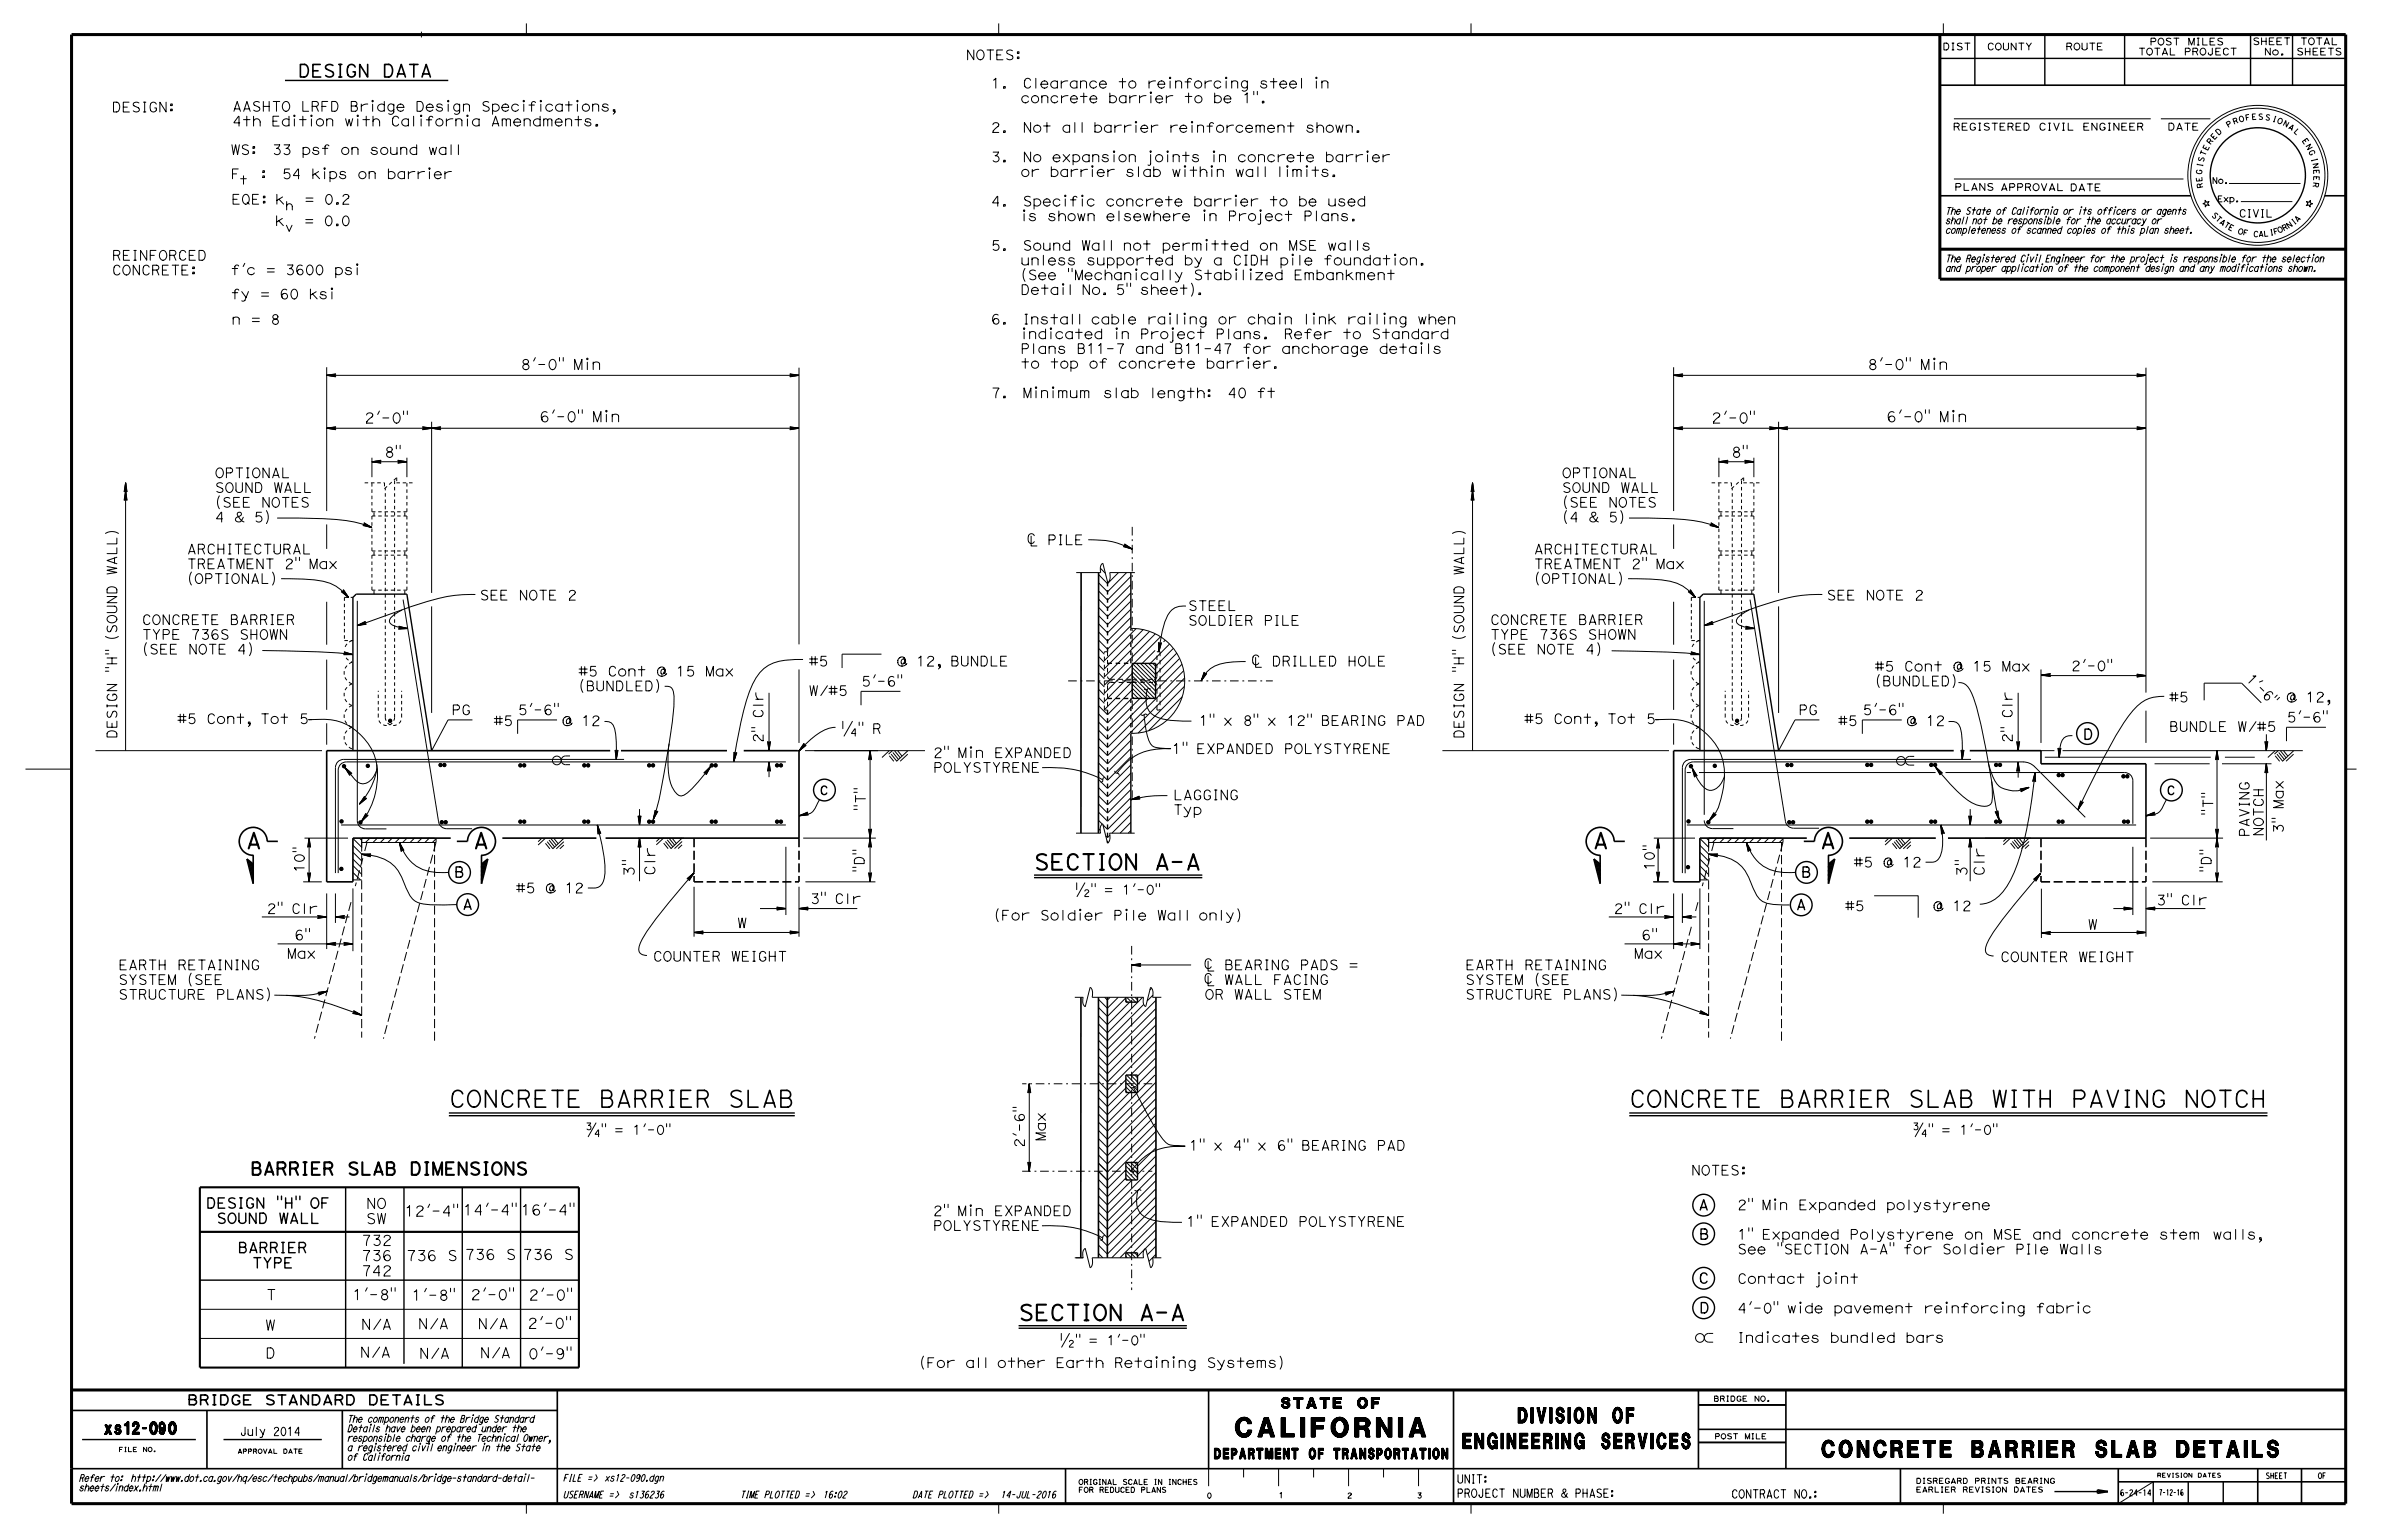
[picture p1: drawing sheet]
<svg xmlns="http://www.w3.org/2000/svg" width="432mm" height="279mm" viewBox="0 0 432 279" stroke-linecap="round" stroke-linejoin="round" font-family="sans-serif">
<defs><g id="words">
<text font-size="3.5" x="223.9" y="260.5">CALIFORNIA</text>
<g font-size="3">
<text x="81.4" y="200.7">CONCRETE BARRIER SLAB</text>
<text x="295.3" y="200.7">CONCRETE BARRIER SLAB WITH PAVING NOTCH</text>
<text x="330.3" y="264.2">CONCRETE BARRIER SLAB DETAILS</text>
</g>
<g font-size="2.8">
<text x="44.6" y="153.8">A</text>
<text x="85.8" y="153.8">A</text>
<text x="288.8" y="153.8">A</text>
<text x="330" y="153.8">A</text>
<text x="187.4" y="157.7">SECTION A-A</text>
<text x="184.6" y="239.4">SECTION A-A</text>
<text x="265.2" y="262.7">ENGINEERING SERVICES</text>
<text x="275.2" y="258">DIVISION OF</text>
</g>
<g font-size="2.3">
<text x="54" y="14">DESIGN DATA</text>
<text x="45.4" y="213">BARRIER SLAB DIMENSIONS</text>
</g>
<text font-size="2.2" x="19" y="260.1">xs12-090</text>
<g font-size="1.9">
<text x="94.3" y="67">8’-0&quot; Min</text>
<text x="338.5" y="67">8’-0&quot; Min</text>
<text x="66.1" y="76.7">2’-0&quot;</text>
<text x="97.8" y="76.5">6’-0&quot; Min</text>
<text x="310.2" y="76.7">2’-0&quot;</text>
<text x="342" y="76.5">6’-0&quot; Min</text>
<text x="69.6" y="82.9">8&quot;</text>
<text x="313.8" y="82.9">8&quot;</text>
<text x="377.6" y="134.1">D</text>
<text x="82.3" y="159.1">B</text>
<text x="115" y="158.9" transform="rotate(-90 115 158.9)">3&quot;</text>
<text x="118.7" y="158.8" transform="rotate(-90 118.7 158.8)">Clr</text>
<text x="326.5" y="159.1">B</text>
<text x="356.6" y="158.9" transform="rotate(-90 356.6 158.9)">3&quot;</text>
<text x="359.7" y="158.8" transform="rotate(-90 359.7 158.8)">Clr</text>
<text x="83.8" y="164.9">A</text>
<text x="325.6" y="164.9">A</text>
<text x="37.4" y="219.1">DESIGN &quot;H&quot; OF</text>
<text x="39.3" y="221.8">SOUND WALL</text>
<text x="66.3" y="221.9">SW</text>
<text x="66.4" y="219.1">NO</text>
<text x="73.3" y="220.5">12’-4&quot;</text>
<text x="83.9" y="220.3">14’-4&quot;</text>
<text x="94.4" y="220.3">16’-4&quot;</text>
<text x="307.9" y="219.4">A</text>
<text x="43.1" y="227.1">BARRIER</text>
<text x="65.5" y="225.8">732</text>
<text x="308" y="224.7">B</text>
<text x="45.7" y="229.9">TYPE</text>
<text x="65.5" y="228.6">736</text>
<text x="65.5" y="231.3">742</text>
<text x="73.6" y="228.6">736 S</text>
<text x="84.2" y="228.4">736 S</text>
<text x="94.7" y="228.4">736 S</text>
<text x="307.9" y="232.7">C</text>
<text x="47.4" y="235.7">T</text>
<text x="63.9" y="235.7">1’-8&quot;</text>
<text x="74.6" y="235.8">1’-8&quot;</text>
<text x="85.3" y="235.7">2’-0&quot;</text>
<text x="95.8" y="235.7">2’-0&quot;</text>
<text x="308.1" y="238">D</text>
<text x="48.1" y="241.2">W</text>
<text x="65.4" y="241.1">N/A</text>
<text x="75.8" y="240.9">N/A</text>
<text x="86.6" y="240.9">N/A</text>
<text x="95.6" y="240.9">2’-0&quot;</text>
<text x="48.1" y="246.3">D</text>
<text x="65.2" y="246.1">N/A</text>
<text x="76" y="246.3">N/A</text>
<text x="87" y="246.2">N/A</text>
<text x="95.7" y="246.4">0’-9&quot;</text>
<text x="232.3" y="255.3">STATE OF</text>
<text x="220.1" y="264.5">DEPARTMENT OF TRANSPORTATION</text>
</g>
<g font-size="1.8">
<text x="175.1" y="10.8">NOTES:</text>
<text x="179.6" y="16">1.</text>
<text x="185.1" y="16">Clearance to reinforcing steel in</text>
<text x="20.3" y="20.3">DESIGN:</text>
<text x="42.1" y="22.9">4th Edition with California Amendments.</text>
<text x="42.1" y="20.2">AASHTO LRFD Bridge Design Specifications,</text>
<text x="179.6" y="24">2.</text>
<text x="183.2" y="18.7">concrete barrier to be 1&quot;.</text>
<text x="185" y="24">Not all barrier reinforcement shown.</text>
<text x="41.8" y="28">WS:</text>
<text x="50.9" y="28">33 psf on sound wall</text>
<text x="179.6" y="29.3">3.</text>
<text x="185" y="29.3">No expansion joints in concrete barrier</text>
<text x="41.8" y="32.4">F</text>
<text x="46.6" y="32.4">:</text>
<text x="50.1" y="32.4">54 kips on barrier</text>
<text x="183" y="32">or barrier slab within wall limits.</text>
<text x="41.9" y="37">EQE: k</text>
<text x="55.5" y="37">= 0.2</text>
<text x="57.1" y="40.9">0.0</text>
<text x="179.6" y="37.4">4.</text>
<text x="182.9" y="40">is shown elsewhere in Project Plans.</text>
<text x="185.2" y="37.4">Specific concrete barrier to be used</text>
<text x="20.3" y="47.2">REINFORCED</text>
<text x="179.6" y="45.4">5.</text>
<text x="184.5" y="45.4">Sound Wall not permitted on MSE walls</text>
<text x="20.3" y="49.9">CONCRETE:</text>
<text x="41.8" y="49.8">f’c = 3600 psi</text>
<text x="182.6" y="50.7">(See &quot;Mechanically Stabilized Embankment</text>
<text x="182.8" y="48.1">unless supported by a CIDH pile foundation.</text>
<text x="182.9" y="53.4">Detail No. 5&quot; sheet).</text>
<text x="41.8" y="54.2">fy = 60 ksi</text>
<text x="41.9" y="58.8">n = 8</text>
<text x="179.6" y="58.8">6.</text>
<text x="185" y="58.8">Install cable railing or chain link railing when</text>
<text x="182.8" y="64.1">Plans B11-7 and B11-47 for anchorage details</text>
<text x="183" y="61.4">indicated in Project Plans.</text>
<text x="231.5" y="61.4">Refer to Standard</text>
<text x="183.2" y="66.8">to top of concrete barrier.</text>
<text x="179.6" y="72.1">7.</text>
<text x="184.8" y="72.1">Minimum slab length:</text>
<text x="223.6" y="72.1">40 ft</text>
<text x="38.9" y="89.3">SOUND WALL</text>
<text x="38.9" y="86.6">OPTIONAL</text>
<text x="283.1" y="89.3">SOUND WALL</text>
<text x="283.1" y="86.6">OPTIONAL</text>
<text x="38.9" y="94.6">4 &amp; 5)</text>
<text x="38.9" y="92">(SEE NOTES</text>
<text x="283.1" y="94.6">(4 &amp; 5)</text>
<text x="283.1" y="92">(SEE NOTES</text>
<text x="33.9" y="100.4">ARCHITECTURAL</text>
<text x="185.6" y="98.8">• PILE</text>
<text x="278" y="100.4">ARCHITECTURAL</text>
<text x="21.2" y="104.3" transform="rotate(-90 21.2 104.3)">WALL)</text>
<text x="33.9" y="105.8">(OPTIONAL)</text>
<text x="33.9" y="103.1">TREATMENT 2&quot; Max</text>
<text x="265.4" y="104.3" transform="rotate(-90 265.4 104.3)">WALL)</text>
<text x="278" y="105.8">(OPTIONAL)</text>
<text x="278" y="103.1">TREATMENT 2&quot; Max</text>
<text x="25.7" y="113.3">CONCRETE BARRIER</text>
<text x="86.9" y="108.8">SEE NOTE 2</text>
<text x="215.4" y="113.4">SOLDIER PILE</text>
<text x="215.4" y="110.7">STEEL</text>
<text x="270.1" y="113.3">CONCRETE BARRIER</text>
<text x="331.1" y="108.8">SEE NOTE 2</text>
<text x="25.7" y="118.6">(SEE NOTE 4)</text>
<text x="25.7" y="115.9">TYPE 736S SHOWN</text>
<text x="270.1" y="118.6">(SEE NOTE 4)</text>
<text x="270.1" y="115.9">TYPE 736S SHOWN</text>
<text x="21.2" y="122" transform="rotate(-90 21.2 122)">&quot;H&quot; (SOUND</text>
<text x="104.8" y="125.3">(BUNDLED)</text>
<text x="104.8" y="122.6">#5 Cont @ 15 Max</text>
<text x="146.6" y="120.8">#5</text>
<text x="156.1" y="124.4">5’-6&quot;</text>
<text x="157.1" y="120.8">@ 12, BUNDLE</text>
<text x="227" y="120.8">• DRILLED HOLE</text>
<text x="265.4" y="122" transform="rotate(-90 265.4 122)">&quot;H&quot; (SOUND</text>
<text x="339.8" y="124.4">(BUNDLED)</text>
<text x="339.8" y="121.7">#5 Cont @ 15 Max</text>
<text x="375.5" y="121.6">2’-0&quot;</text>
<text x="407.1" y="123.3" transform="rotate(45 407.1 123.3)">1 ’ - 6 &quot;</text>
<text x="32.1" y="131.2">#5 Cont, Tot 5</text>
<text x="81.8" y="129.6">PG</text>
<text x="89.5" y="131.6">#5</text>
<text x="93.9" y="129.6">5’-6&quot;</text>
<text x="99.4" y="131.6">@ 12</text>
<text x="146.6" y="126.1">W/#5</text>
<text x="216.4" y="131.5">1&quot; x 8&quot; x 12&quot; BEARING PAD</text>
<text x="276.3" y="131.2">#5 Cont, Tot 5</text>
<text x="326" y="129.6">PG</text>
<text x="333.2" y="131.6">#5</text>
<text x="337.6" y="129.6">5’-6&quot;</text>
<text x="343.1" y="131.6">@ 12</text>
<text x="393.2" y="127.3">#5</text>
<text x="411" y="127.3">@</text>
<text x="414.5" y="130.9">5’-6&quot;</text>
<text x="417" y="127.3">12,</text>
<text x="21.2" y="133.9" transform="rotate(-90 21.2 133.9)">DESIGN</text>
<text x="138.3" y="134.7" transform="rotate(-90 138.3 134.7)">2&quot; Clr</text>
<text x="152.4" y="133">‡&quot; R</text>
<text x="169.2" y="137.4">2&quot; Min EXPANDED</text>
<text x="212.4" y="136.6">1&quot; EXPANDED POLYSTYRENE</text>
<text x="265.4" y="133.9" transform="rotate(-90 265.4 133.9)">DESIGN</text>
<text x="364.8" y="134.7" transform="rotate(-90 364.8 134.7)">2&quot; Clr</text>
<text x="393.2" y="132.6">BUNDLE W/#5</text>
<text x="169.2" y="140">POLYSTYRENE</text>
<text x="156.9" y="147.1" transform="rotate(-90 156.9 147.1)">&quot;T&quot;</text>
<text x="212.7" y="147.7">Typ</text>
<text x="212.7" y="145">LAGGING</text>
<text x="401.1" y="147.9" transform="rotate(-90 401.1 147.9)">&quot;T&quot;</text>
<text x="407.7" y="151.8" transform="rotate(-90 407.7 151.8)">PAVING</text>
<text x="410.3" y="151.7" transform="rotate(-90 410.3 151.7)">NOTCH</text>
<text x="413.9" y="151.1" transform="rotate(-90 413.9 151.1)">3&quot; Max</text>
<text x="55.1" y="158.2" transform="rotate(-90 55.1 158.2)">10&quot;</text>
<text x="93.5" y="161.9">#5 @ 12</text>
<text x="156.7" y="158.2" transform="rotate(-90 156.7 158.2)">&quot;D&quot;</text>
<text x="299.9" y="157.9" transform="rotate(-90 299.9 157.9)">10&quot;</text>
<text x="336" y="157.2">#5 @ 12</text>
<text x="400.8" y="158.2" transform="rotate(-90 400.8 158.2)">&quot;D&quot;</text>
<text x="48.4" y="165.6">2&quot; Clr</text>
<text x="146.9" y="163.8">3&quot; Clr</text>
<text x="180.1" y="166.8">(For Soldier Pile Wall only)</text>
<text x="292.5" y="165.6">2&quot; Clr</text>
<text x="334.4" y="165.1">#5</text>
<text x="347.3" y="165.1">@ 12</text>
<text x="390.9" y="164.1">3&quot; Clr</text>
<text x="52" y="173.8">Max</text>
<text x="53.4" y="170.4">6&quot;</text>
<text x="133.6" y="168.2">W</text>
<text x="296.2" y="173.8">Max</text>
<text x="297.5" y="170.4">6&quot;</text>
<text x="378.5" y="168.5">W</text>
<text x="21.5" y="178.5">SYSTEM (SEE</text>
<text x="21.5" y="175.8">EARTH RETAINING</text>
<text x="118.4" y="174.3">COUNTER WEIGHT</text>
<text x="218.4" y="178.5">• WALL FACING</text>
<text x="218.4" y="175.8">• BEARING PADS =</text>
<text x="265.6" y="178.5">SYSTEM (SEE</text>
<text x="265.6" y="175.8">EARTH RETAINING</text>
<text x="362.6" y="174.4">COUNTER WEIGHT</text>
<text x="21.5" y="181.2">STRUCTURE PLANS)</text>
<text x="218.4" y="181.2">OR WALL STEM</text>
<text x="265.6" y="181.2">STRUCTURE PLANS)</text>
<text x="185.7" y="208.1" transform="rotate(-90 185.7 208.1)">2’-6&quot;</text>
<text x="189.5" y="206.9" transform="rotate(-90 189.5 206.9)">Max</text>
<text x="214.6" y="208.6">1&quot; x 4&quot; x 6&quot; BEARING PAD</text>
<text x="306.6" y="213.1">NOTES:</text>
<text x="169.1" y="220.4">2&quot; Min EXPANDED</text>
<text x="311.9" y="219.4">2&quot; Min Expanded polystyrene</text>
<text x="169.1" y="223.1">POLYSTYRENE</text>
<text x="215" y="222.4">1&quot; EXPANDED POLYSTYRENE</text>
<text x="311.7" y="227.4">See &quot;SECTION A-A&quot; for Soldier PIle Walls</text>
<text x="312" y="224.7">1&quot; Expanded Polystyrene on MSE and concrete stem walls,</text>
<text x="312.5" y="232.7">Contact joint</text>
<text x="312.1" y="238.1">4’-0&quot; wide pavement reinforcing fabric</text>
<text x="312.3" y="243.4">Indicates bundled bars</text>
<text x="166.6" y="248">(For all other Earth Retaining Systems)</text>
<text x="33.9" y="254.7">BRIDGE STANDARD DETAILS</text>
</g>
<g font-size="1.7">
<text x="194.8" y="162.1">†&quot; = 1’-0&quot;</text>
<text x="106" y="205.7">…&quot; = 1’-0&quot;</text>
<text x="346.6" y="205.7">…&quot; = 1’-0&quot;</text>
<text x="192" y="243.8">†&quot; = 1’-0&quot;</text>
</g>
<g font-size="1.6">
<text x="148.6" y="144.1">C</text>
<text x="392.8" y="144.1">C</text>
</g>
<g font-size="1.5">
<text x="51.7" y="38.1">h</text>
<text x="51.7" y="42">v</text>
<text x="43.5" y="260.3">July 2014</text>
<text x="264.1" y="268.9">UNIT:</text>
<text x="264.1" y="271.5">PROJECT NUMBER &amp; PHASE:</text>
<text x="313.8" y="271.6">CONTRACT NO.:</text>
</g>
<text font-size="1.4" x="405.9" y="39.4">CIVIL</text>
<g font-size="1.3">
<text x="354" y="23.6">REGISTERED CIVIL ENGINEER</text>
<text x="392.9" y="23.6">DATE</text>
<text x="354.3" y="34.5">PLANS</text>
<text x="362.6" y="34.6">APPROVAL</text>
<text x="375.2" y="34.6">DATE</text>
<text x="352.6" y="40.6">shall not be responsible for the accuracy or</text>
<text x="352.6" y="38.9">The State of California or its officers or agents</text>
<text x="352.6" y="47.5">The Registered Civil Engineer for the project is responsible for the selection</text>
<text x="352.6" y="42.3">completeness of scanned copies of this plan sheet.</text>
<text x="352.6" y="49.2">and proper application of the component design and any modifications shown.</text>
<text x="62.9" y="257.9">The components of the Bridge Standard</text>
<text x="62.9" y="263.1">a registered civil engineer in the State</text>
<text x="62.9" y="261.4">responsible charge of the Technical Owner,</text>
<text x="62.9" y="259.6">Details have been prepared under the</text>
<text x="14.3" y="268.6">Refer to:</text>
<text x="22.9" y="268.6">http://www.dot.ca.gov/hq/esc/techpubs/manual/bridgemanuals/bridge-standard-detail-</text>
<text x="62.9" y="264.8">of California</text>
<text x="102" y="268.6">FILE =&gt;</text>
<text x="109.5" y="268.6">xs12-090.dgn</text>
<text x="14.3" y="270.4">sheets/index.html</text>
<text x="102" y="271.6">USERNAME =&gt;</text>
<text x="113.9" y="271.6">s136236</text>
<text x="134.1" y="271.6">TIME PLOTTED =&gt;</text>
<text x="149.1" y="271.6">16:02</text>
<text x="165.4" y="271.6">DATE PLOTTED =&gt;</text>
<text x="181.3" y="271.6">14-JUL-2016</text>
</g>
<g font-size="1.2">
<text x="352.1" y="9.1">DIST</text>
<text x="360.2" y="9.1">COUNTY</text>
<text x="374.4" y="9.1">ROUTE</text>
<text x="387.6" y="10">TOTAL PROJECT</text>
<text x="389.7" y="8.2">POST MILES</text>
<text x="408.3" y="8.1">SHEET</text>
<text x="410.4" y="10">No.</text>
<text x="416.3" y="10">SHEETS</text>
<text x="416.9" y="8.1">TOTAL</text>
</g>
<g font-size="1.1">
<text x="401" y="33.3">No.</text>
<text x="401.9" y="36.6">Exp.</text>
<text x="410.7" y="268.1">SHEET</text>
<text x="420.2" y="268.1">OF</text>
<text x="384.3" y="271.2">6-24-14</text>
<text x="391.3" y="271.1">7-12-16</text>
</g>
<g font-size="1">
<text x="403.9" y="23.2" transform="rotate(-31 403.9 23.2)">P</text>
<text x="405" y="22.6" transform="rotate(-20 405 22.6)">R</text>
<text x="406" y="22.2" transform="rotate(-15 406 22.2)">O</text>
<text x="407.1" y="21.9" transform="rotate(-10 407.1 21.9)">F</text>
<text x="408.2" y="21.7" transform="rotate(-4 408.2 21.7)">E</text>
<text x="409.3" y="21.7" transform="rotate(1 409.3 21.7)">S</text>
<text x="410.5" y="21.7" transform="rotate(12 410.5 21.7)">S</text>
<text x="411.8" y="22" transform="rotate(17 411.8 22)">I</text>
<text x="412.7" y="22.2" transform="rotate(22 412.7 22.2)">O</text>
<text x="413.7" y="22.7" transform="rotate(28 413.7 22.7)">N</text>
<text x="414.7" y="23.2" transform="rotate(33 414.7 23.2)">A</text>
<text x="415.7" y="23.9" transform="rotate(44 415.7 23.9)">L</text>
<text x="399.4" y="29.5" transform="rotate(-74 399.4 29.5)">S</text>
<text x="399.7" y="28.4" transform="rotate(-69 399.7 28.4)">T</text>
<text x="400.2" y="27.4" transform="rotate(-63 400.2 27.4)">E</text>
<text x="400.7" y="26.3" transform="rotate(-53 400.7 26.3)">R</text>
<text x="401.4" y="25.4" transform="rotate(-47 401.4 25.4)">E</text>
<text x="402.1" y="24.6" transform="rotate(-42 402.1 24.6)">D</text>
<text x="417.3" y="25.5" transform="rotate(55 417.3 25.5)">E</text>
<text x="417.9" y="26.4" transform="rotate(60 417.9 26.4)">N</text>
<text x="418.4" y="27.4" transform="rotate(65 418.4 27.4)">G</text>
<text x="419" y="28.8" transform="rotate(76 419 28.8)">I</text>
<text x="419.2" y="29.6" transform="rotate(81 419.2 29.6)">N</text>
<text x="399.1" y="31.7" transform="rotate(-85 399.1 31.7)">G</text>
<text x="399.2" y="32.9" transform="rotate(-96 399.2 32.9)">E</text>
<text x="399.2" y="30.4" transform="rotate(-79 399.2 30.4)">I</text>
<text x="399.4" y="34" transform="rotate(-101 399.4 34)">R</text>
<text x="419.4" y="33" transform="rotate(98 419.4 33)">R</text>
<text x="419.4" y="30.7" transform="rotate(87 419.4 30.7)">E</text>
<text x="419.4" y="31.9" transform="rotate(92 419.4 31.9)">E</text>
<text x="400.8" y="39.1" transform="rotate(46 400.8 39.1)">S</text>
<text x="401.5" y="39.8" transform="rotate(41 401.5 39.8)">T</text>
<text x="402.2" y="40.4" transform="rotate(37 402.2 40.4)">A</text>
<text x="403" y="41" transform="rotate(32 403 41)">T</text>
<text x="403.8" y="41.5" transform="rotate(27 403.8 41.5)">E</text>
<text x="414" y="41.9" transform="rotate(-29 414 41.9)">R</text>
<text x="414.9" y="41.5" transform="rotate(-34 414.9 41.5)">N</text>
<text x="415.9" y="40.8" transform="rotate(-38 415.9 40.8)">I</text>
<text x="416.4" y="40.4" transform="rotate(-43 416.4 40.4)">A</text>
<text x="405.6" y="42.3" transform="rotate(18 405.6 42.3)">O</text>
<text x="406.5" y="42.6" transform="rotate(13 406.5 42.6)">F</text>
<text x="408.4" y="42.9" transform="rotate(4 408.4 42.9)">C</text>
<text x="409.4" y="42.9" transform="rotate(-1 409.4 42.9)">A</text>
<text x="410.4" y="42.9" transform="rotate(-6 410.4 42.9)">L</text>
<text x="411.5" y="42.7" transform="rotate(-10 411.5 42.7)">I</text>
<text x="412.3" y="42.5" transform="rotate(-15 412.3 42.5)">F</text>
<text x="413.1" y="42.3" transform="rotate(-24 413.1 42.3)">O</text>
<text x="310.6" y="254.1">BRIDGE NO.</text>
<text x="310.8" y="260.9">POST MILE</text>
<text x="347.3" y="269">DISREGARD PRINTS BEARING</text>
<text x="347.3" y="270.6">EARLIER REVISION DATES</text>
</g>
<g font-size=".9">
<text x="195.5" y="269.2">ORIGINAL SCALE IN INCHES</text>
<text x="195.5" y="270.6">FOR REDUCED PLANS</text>
<text x="218.7" y="271.6">0</text>
<text x="231.8" y="271.6">1</text>
<text x="244.2" y="271.6">2</text>
<text x="256.9" y="271.6">3</text>
</g>
<g font-size=".8">
<text x="21.5" y="263.2">FILE NO.</text>
<text x="43" y="263.5">APPROVAL DATE</text>
<text x="391" y="267.9">REVISION DATES</text>
</g>
</g></defs>
<g fill="none" stroke="#000" stroke-width=".18">
<path d="M67.5 18.9v1.3M76.4 5.7v1.1M81.2 18.9v1.3M94.9 18.9v1.3M95.4 4.2v2.1M98 18.9v1.3M104.7 18.9v1.3M181 4.2v2.1M208.6 17.4v1.3M212.1 14.7v1.3M222.3 14.7v1.3M227.3 16.6v.6"/>
<path d="M227.9 16.6v.6M238.6 14.7v1.3M266.7 4.2v2.1M352.3 4.2v2.1M43.6 32.4h1M44.1 31.9v1.5M49.7 26.3h1l-.2 .4-.4 .2a.58 .58 0 0 1 .7 .8 .58 .58 0 0 1-1.1 .1M50.1 39.1v1.8M51.2 39.6l-1.1 .7M53.4 21.6v1.3M55.4 39.8h1.3M56.5 21.6v1.3"/>
<path d="M58.8 31.1v1.3M64.9 21.6v1.3M76.3 21.6v1.3M77.8 31.1v1.3M84.7 21.6v1.3M185.6 38.8v1.2M193.1 36.1v1.3M196.2 36.1v1.3M198 30.7v1.3M201.9 28.1v1.2M205.9 22.7v1.3M208.6 28v1.7a.28 .28 0 0 1-.2 .3 .28 .28 0 0 1-.3-.1"/>
<path d="M211.7 28.1v1.2M214.8 30.7v1.3M216.1 22.7v1.3M218.3 38.8v1.2M219.7 30.7v1.3M220.1 28.1v1.2M224 36.1v1.3M228.5 38.7v1.7a.28 .28 0 0 1-.2 .3 .28 .28 0 0 1-.3-.1M233.4 30.7v1.3M236.9 30.7v1.3M247.9 28.1v1.2M354.2 21.5h35.7"/>
<path d="M354.2 32.5h41.6M367.6 38l-.2 .9M370.8 39.7l-.2 .9M372 38l-.3 .9M377.2 38l-.2 .9M383.4 38l-.2 .9M391.7 21.5h9M399.7 36.3l.3 .4 .4-.2-.2 .4 .3 .4-.5-.2-.2 .4v-.4l-.5-.2 .4-.1zM404.1 33.3h12.9M406.2 36.6h9.4M418.1 36.5l.4 .2 .3-.4v.5l.4 .1-.4 .2v.4l-.3-.3-.4 .1 .3-.4zM44.4 47.7l-.3 .6"/>
<path d="M50.5 40l.9 .9M55.4 40.4h1.3M60.2 52.9v1.3M64.8 48.5v1.3M185.8 48.7a2.23 2.23 0 0 0 0 2.3M192.7 52.1v1.3M193.7 48.7v.6M194.3 48.7v.6M204.3 51.3v.6M204.9 51.3v.6M206 49.5v1.2M212.1 57.5v1.3"/>
<path d="M214.8 57.5v1.3M216 51.3a2.23 2.23 0 0 1 0 2.4M218.7 44.1v1.3M224.1 49.5v1.2M226.7 49.5v1.2M232 57.5v1.3M234.3 46.8v1.3M238.2 57.5v1.3M248.3 57.5v1.3M251 57.5v1.3M252.9 46.8v1.3M359.6 46.6l-.2 .9"/>
<path d="M366.7 48.3l-.2 .9M367.6 46.6l-.2 .9M369.2 46.6l-.2 .9M370.1 48.3l-.2 .9M374 46.6l-.2 .9M377.9 41.4l-.2 .9M385.9 41.4l-.2 .9M389.4 46.6l-.4 1.2-.2 .1M392.1 48.3l-.2 .9M393.7 46.6l-.2 .9M402.6 46.6l-.2 .9M405.8 48.3l-.2 .9"/>
<path d="M407.4 48.3l-.2 .9M410.9 48.3l-.3 .9M419.3 46.6l-.2 .9M59.2 68.1l1.7 .2-.1-.1M59.2 77.6l1.7 .3-.1-.1M59.2 68.1l1.6 .2M59.2 77.6l1.6 .3M59.2 68.1h85.6M59.2 77.6h85.6M59.2 66.6v26.1M59.2 68.1l1.6 .1M59.2 68.1h1.6"/>
<path d="M59.2 77.6l1.6 .2M59.2 77.6l1.6 .1M60.8 68l-1.6 .1M60.8 77.6h-1.6M60.8 67.9l.1-.1-1.7 .3M60.8 67.9l-1.6 .2M60.8 77.5l.1-.1-1.7 .2M60.8 77.5l-1.6 .1M60.8 67.9v.3M60.8 77.5v.3M60.8 67.8l-1.6 .3M60.8 77.4l-1.6 .2"/>
<path d="M68.8 74.5l-.3 .6M73.2 74.5v.7M73.8 74.5v.7M76.6 77.4l3.3 .5M76.7 77.5l3.1 .3M76.7 77.5l-.1-.1 1.6 .2M76.7 77.5v.3M76.7 77.6l3.1 .1M78.2 77.6l-1.6 .3M78.2 76.5v31M78.2 77.6l-1.5 .2M79.8 77.6l-3.1 .1"/>
<path d="M79.8 77.5l-.1 .1 .2 .3-1.7-.3M79.8 77.5l.1-.1-3.3 .5 .1-.1M79.8 77.5l-1.6 .1M79.9 77.4l-1.7 .2M97 64.8l-.3 .7M100.5 74.3l-.3 .6M101.4 64.8v.7M102.1 64.8v.7M104.9 74.3v.6M105.6 74.3v.6M106.5 65.7v1.3M109.9 75.1v1.4"/>
<path d="M143.2 67.8l1.6 .3M143.2 77.4l1.6 .2M143.3 67.9l-.1-.1 1.6 .3M143.3 67.9v.3M143.3 77.5l-.1-.1 1.6 .2M143.3 77.5v.3M143.3 67.9l1.5 .2M143.3 77.5l1.5 .1M143.3 68l1.5 .1M143.3 77.6h1.5M144.8 68.1h-1.5M144.8 77.6l-1.5 .1"/>
<path d="M144.8 68.1l-1.5 .1M144.8 77.6l-1.5 .2M144.8 66.7v50.1M144.8 68.1l-1.6 .2 .1-.1M144.8 68.1l-1.6 .2M144.8 77.6l-1.6 .3 .1-.1M144.8 77.6l-1.6 .3M185.6 60.1v1.3M187.8 70.8v1.3M190.5 60.1v1.3M190.9 70.8v1.3M202.4 60.1v1.3"/>
<path d="M212.6 60.1v1.7a.28 .28 0 0 1-.2 .2 .28 .28 0 0 1-.3 0M223.9 71.6h-1.1l.8-1.2h.1v1.7M226.3 65.5v1.3M257.7 62.8v1.3M303.4 68.1h85.6M303.4 77.6h85.6M303.4 66.6v26.1M303.4 68.1l1.6 .1M303.4 68.1h1.5M303.4 77.6l1.6 .2M303.4 77.6l1.5 .1M303.4 68.1l1.7 .2-.1-.1"/>
<path d="M303.4 68.1l1.6 .2M303.4 77.6l1.6 .3M304.9 68l-1.5 .1M304.9 77.6h-1.5M305 67.9v.3M305 77.5l-.1 .1 .2 .3-1.7-.3M305 67.9l.1-.1-1.7 .3M305 67.9l-1.6 .2M305 77.5l.1-.1-1.7 .2M305 77.5l-1.6 .1M305 67.8l-1.6 .3M305 77.4l-1.6 .2"/>
<path d="M312.9 74.5l-.3 .6M317.3 74.5v.7M318 74.5v.7M320.8 77.4l3.2 .5M320.8 77.5v-.1l3.3 .5-.1-.1M320.8 77.5l.1 .1-.1 .3 3.3-.5-.1 .1M320.8 77.5l3.2 .3M320.9 77.6l3.1 .1M322.4 77.6l-1.5 .1M322.4 77.6l-1.6 .2M322.4 77.6l-1.6 .3M322.4 76.5v31"/>
<path d="M324 77.6h-1.6M324 77.5l-1.6 .1M324 77.5v.3M324 77.4l-1.6 .2M341.2 64.8l-.3 .7M344.7 74.3l-.4 .6M345.6 64.8v.7M346.3 64.8v.7M349 74.3v.6M349.7 74.3v.6M350.6 65.7v1.3M354.1 75.1v1.4"/>
<path d="M387.4 67.8l1.6 .3M387.4 77.4l1.6 .2M387.4 67.9l1.6 .2M387.4 77.5l1.6 .1M387.4 67.9l-.1-.1 1.7 .3M387.4 67.9v.3M387.4 77.5l-.1-.1 1.7 .2M387.4 77.5v.3M387.5 68l1.5 .1M387.5 77.6h1.5M389 68.1h-1.5M389 77.6l-1.5 .1"/>
<path d="M389 66.7v58.9M389 68.1l-1.7 .2 .1-.1M389 68.1l-1.6 .2M389 77.6l-1.7 .3 .1-.1M389 77.6l-1.6 .3M389 68.1l-1.6 .1M389 77.6l-1.6 .2M19.1 96.7a2.23 2.23 0 0 1 2.4 0M22.6 90.6h.3M22.8 89.1l-.2 1.6M22.8 87.5l-.2 1.7M22.8 89.1v1.5"/>
<path d="M22.8 87.5v1.6M22.8 89.1l-.3 1.6 .1-.1M22.8 87.5l-.3 1.7 .1-.1M22.8 89l-.2 .1M22.8 87.5v48.6M22.8 89.1l.2 1.6-.1-.1M22.8 89.1l-.2 1.5M22.8 89.1l-.1 1.5M22.8 89.1l.2 1.6M22.8 87.5l.2 1.7-.1-.1M22.8 87.5l-.2 1.6M22.8 89l.1 .1"/>
<path d="M22.8 87.5l-.1 1.6M22.8 87.5l.2 1.7M22.8 89.1l.1 1.5M22.8 87.5l.1 1.6M39.8 89.9a2.23 2.23 0 0 0 0 2.4M48.3 92.6a2.23 2.23 0 0 1 0 2.3M50.2 93.9a75.2 75.2 0 0 1 14.1 .8l3.1 1M59.2 95.1v4.4M65.8 95.2l1.6 .5M65.9 95.2l-.1 .1 1.6 .4M65.9 95.2l1.5 .5M66 95.1l1.4 .6"/>
<path d="M66 94.9l1.4 .8M66 94.9v-.1l1.4 .9M66 94.9v.2M66 95l1.4 .7M66 95.1l-.1 .1M67.4 83.7l1.7 .3-.1-.1M67.4 83.7l1.6 .2M67.4 83.7h6.4M67.4 83v3.5M67.4 83.7l1.6 .1M69 83.7h-1.6M69 83.6l.1-.2-1.7 .3"/>
<path d="M69 83.6l-1.6 .1M69 83.6v.3M69 83.5l-1.6 .2M71.9 80.7v.7M72.1 83.4l1.7 .3M72.1 83.5l1.7 .2M72.2 83.7h1.6M72.5 80.7v.7M73.8 83.7l-1.6 .1M73.8 83.7l-1.6 .2M73.8 83v3.5M73.8 83.7l-1.7 .3 .1-.1"/>
<path d="M73.8 83.7l-1.6-.1v.3M73.8 83.7l-1.7 .2M186.9 97.2v1.8h1.1M187.5 97.1a.6 .6 0 0 0-.8-.3 .6 .6 0 0 0-.3 .8 .67 .67 0 0 0 .1 .8 .67 .67 0 0 0 .8 0l.2-.2M197.3 97.9a15.4 15.4 0 0 1 7.9 1.7M203.7 99.1l1.5 .5M203.8 99l1.4 .6M203.9 98.7l1.3 .9M203.9 98.8l1.3 .8M203.9 98.8l-.1-.2 1.4 1M203.9 98.8v.1M203.9 98.9l1.3 .7"/>
<path d="M203.9 98.9l-.3 .2 1.6 .5M263.3 96.7a2.23 2.23 0 0 1 2.3 0M266.8 90.6h.3M266.9 89.1l-.2 1.6M266.9 87.5l-.2 1.7M266.9 89.1l.1 1.5M266.9 87.5l.1 1.6M266.9 89.1l.2 1.5M266.9 87.5l.2 1.6M266.9 87.5v48.6M266.9 89.1l.3 1.6-.1-.1M266.9 89.1l-.1 1.5"/>
<path d="M266.9 89.1v1.5M266.9 89.1l.2 1.6M266.9 87.5l.3 1.7-.1-.1M266.9 87.5l-.1 1.6M266.9 89l.2 .1M266.9 87.5v1.6M266.9 87.5l.2 1.7M266.9 89.1l-.2 1.6 .1-.1M266.9 87.5l-.2 1.7 .2-.2M284 92.6a2.23 2.23 0 0 0 0 2.3M284 89.9a2.23 2.23 0 0 0 0 2.4M293.8 92.6a2.23 2.23 0 0 1 0 2.3"/>
<path d="M295.3 93.9a67.6 67.6 0 0 1 13.2 .8l3.1 1M303.4 95.1v4.4M310 95.2l1.6 .5M310.1 95.2l-.2 .1 1.7 .4M310.1 95.2l1.5 .5M310.1 95.1l1.5 .6M310.2 94.9l1.4 .8M310.2 94.9v-.1l1.4 .9M310.2 94.9v.2M310.2 95l1.4 .7M310.2 95.1l1.4 .6M310.2 95.1l-.1 .1"/>
<path d="M311.6 83.7h6.3M311.6 83v3.5M311.6 83.7l1.6 .2M311.6 83.7l1.5 .1M311.6 83.7l1.7 .3-.1-.1M313.1 83.7h-1.5M313.2 83.6l.1-.2-1.7 .3M313.2 83.6l-1.6 .1M313.2 83.6v.3M313.2 83.5l-1.6 .2M316 80.7v.7M316.3 83.4l1.6 .3"/>
<path d="M316.3 83.5l1.6 .2M316.4 83.7h1.5M316.7 80.7v.7M317.9 83.7l-1.5 .1M317.9 83.7l-1.5 .2M317.9 83v3.5M317.9 83.7l-1.6 .3 .1-.1M317.9 83.7l-1.5-.1v.3M317.9 83.7l-1.6 .2M19.1 117.9h.6M19.1 118.6h.6M19.1 115.4a2.23 2.23 0 0 0 2.4 0"/>
<path d="M26.5 116.5a2.23 2.23 0 0 0 0 2.4M34.7 103.7a2.23 2.23 0 0 0 0 2.4M45.2 116.5a2.23 2.23 0 0 1 0 2.4M47.6 118l11.5 .3 4.9 .4M49.4 103.7a2.23 2.23 0 0 1 0 2.4M51 104.9l3.6 .1a11.9 11.9 0 0 1 6.8 1.6l1.8 1.7M53.6 101v.7M54.3 101v.7M59.2 109.1v7.8M59.2 119.6v9.1M61.9 107.3l1.3 1M62 107.2l-.2 .1 1.4 1"/>
<path d="M62 107.2l1.2 1.1M62.1 107.2l1.1 1.1M62.2 107.2l1 1.1M62.2 107.2h-.2M62.2 107.1l1 1.2M62.2 107.1l.1-.2 .9 1.4M62.2 107.1v.1M62.2 107l1 1.3M62.3 118.7h1.7M62.4 118.6l-.1 .1h1.7M62.4 118.6l1.6 .1M62.4 118.2l1.6 .5"/>
<path d="M62.4 118.3l1.6 .4M62.4 118.3v-.1l1.6 .5M62.4 118.3l.1 .2M62.4 118.5l1.6 .2M62.5 118.4l1.5 .3M62.5 118.5l1.5 .2M62.5 118.5l-.1 .1M64.8 108.9v39.9a1.49 1.49 0 0 0 1.5 1.5h3.8M66.2 113l.2 .2-1.7 .2M66.2 113l-1.5 .4M66.2 113v-.3l-1.5 .7M66.2 112.9l-1.5 .5"/>
<path d="M66.2 112.8l-1.5 .6M66.2 112.7l-1.5 .7M66.3 113.1l-1.6 .3M66.4 113.1l-1.7 .3M72.3 113.6l1.6 .4M72.3 114h1.6M72.3 113.7l1.6 .3M72.3 113.7v-.2l1.6 .5M72.3 113.7l.1 .1M72.4 113.9l1.5 .1M72.4 113.8l1.5 .2M72.4 113.8l-.2 .3 1.7-.1"/>
<path d="M72.9 110.6a4.4 4.4 0 0 0-2.3 1.8v.4a2.49 2.49 0 0 0 2.2 1l1.1 .2M73.1 108.7l6.4 40.3a1.48 1.48 0 0 0 1.5 1.3h4.6M73.9 114h-1.6M78.2 110v19.3M86.2 107.8a27.6 27.6 0 0 0-10.6 1.8l-10.9 3.8M145.6 119.6a11.2 11.2 0 0 0-6.7 1.3 9.4 9.4 0 0 0-3.3 5.3 74.6 74.6 0 0 0-2.6 11.7M159.8 118.6h-7.2v2.5M195.1 103.8h4.4v-.8a.86 .86 0 0 1 .4-.9l.9 3.5a1.6 1.6 0 0 0 .4-1.8h4.5M199.1 119l1.1 1.1M199.1 117.6l1.1 1M199.5 103l.9 .9M202.7 103.8l-1.9 2-1.6-1.6"/>
<path d="M204.2 103.8l-3.4 3.5-1.6-1.6M205 114a9.5 9.5 0 0 1 9.8 9.4 9.5 9.5 0 0 1-9.8 9.6M205 104.5l-4.2 4.3-1.7-1.6M205 110.5l-4.2 4.2-1.7-1.6M205 109l-4.2 4.3-1.7-1.7M205 107.5l-4.2 4.3-1.7-1.7M205 106l-4.2 4.3-1.7-1.7M205 112l-4.2 4.2-1.7-1.6M205 113.4l-4.2 4.3-1.7-1.6M206 114l-5.8 5.8M207.2 114.2l-7 7.1M208.4 114.5l-8.2 8.2"/>
<path d="M209.4 117.9l-2.3 2.4M209.4 114.9l-9.2 9.3M210.1 116.5v1.6M210.1 116.6v1.5M210.2 116.6l-.1 1.5M210.3 116.7l-.2 1.4M210.3 116.7l-.3-.2 .1 1.6M210.3 116.6l-.2 1.5M210.4 115.5l-4.8 4.8M210.4 116.6l.2-.1-.5 1.6M210.4 116.6l-.1 .1M210.4 116.6l-.3 1.5"/>
<path d="M210.5 116.6l-.4 1.5M211.2 116.1l-.3 .3M212 116.8l-3.5 3.5M212.7 117.6l-3.2 3.2-.5-.5M213.3 118.4l-3.8 3.9-2-2M213.8 119.4l-4.3 4.4M215 109.9a3.2 3.2 0 0 0-3.6 2.3 23.2 23.2 0 0 0-1.3 5.9M225.8 120h-1.3a7.9 7.9 0 0 0-5.7 1.8l-.9 1.3M227.6 119.2v1.8h1.1M228.2 119.1a.6 .6 0 0 0-.8-.3 .6 .6 0 0 0-.3 .8 .67 .67 0 0 0 .1 .8 .67 .67 0 0 0 .8 0l.2-.2M263.3 117.9h.6M263.3 118.6h.6"/>
<path d="M263.3 115.4a2.23 2.23 0 0 0 2.3 0M270.9 116.5a2.23 2.23 0 0 0 0 2.4M278.9 103.7a2.23 2.23 0 0 0 0 2.4M289.6 116.5a2.23 2.23 0 0 1 0 2.4M292.2 118l11.4 .3 4.5 .4M293.6 103.7a2.23 2.23 0 0 1 0 2.4M295.1 104.9l3.7 .1a11.9 11.9 0 0 1 6.7 1.6l1.8 1.7M297.8 101v.7M298.4 101v.7M303.4 109.1v7.8M303.4 119.6v9.1M306.1 107.3l1.3 1"/>
<path d="M306.2 107.2l-.2 .1 1.4 1M306.2 107.2l1.2 1.1M306.3 107.2l1.1 1.1M306.3 107.2h-.1M306.4 107.1l1 1.2M306.4 107.1v-.2l1 1.4M306.4 107.1l-.1 .1M306.4 107l1 1.3M306.5 118.7h1.6M306.6 118.6l-.1 .1h1.6M306.6 118.6l1.5 .1M306.6 118.2l1.5 .5"/>
<path d="M306.6 118.3l1.5 .4M306.6 118.3l-.1-.1 1.6 .5M306.6 118.3l.1 .2M306.6 118.5l1.5 .2M306.6 118.4l1.5 .3M306.7 118.5l1.4 .2M306.7 118.5l-.1 .1M308.9 108.9v38.8M310.3 113l-1.4 .4M310.3 113l.3 .2-1.7 .2M310.4 112.9l-1.5 .5M310.4 112.8v-.1l-1.5 .7"/>
<path d="M310.4 112.8l-1.5 .6M310.4 112.8l-.1 .2M310.4 112.7l-1.5 .7M310.4 113l-1.5 .4M310.5 113.1l-1.6 .3M316.5 113.6l1.6 .4M316.5 114l-.1 .1 1.7-.1M316.5 114h1.6M316.5 113.7l-.1-.2 1.7 .5M316.5 113.7l.1 .1M316.5 113.7l1.6 .3M316.5 113.9l1.6 .1"/>
<path d="M316.6 113.8l1.5 .2M316.6 113.8l-.1 .2M317.1 110.6a4.4 4.4 0 0 0-2.3 1.8v.4a2.49 2.49 0 0 0 2.2 1l1.1 .2M317.2 108.7l6.5 40.2a1.48 1.48 0 0 0 1.4 1.3h4.6M318.1 114h-1.7M322.4 110v19.3M330.3 107.8a27.6 27.6 0 0 0-10.5 1.8l-10.9 3.8M378 119.5l-.3 .6M382.1 119.5v.6M382.8 119.5v.6M4.6 139.5h8.4M17.3 136.1h41.1"/>
<path d="M19.1 121.1h.6M19.1 121.7h.6M56.5 130.5h-.4a12 12 0 0 1 7.5 1.3 10.2 10.2 0 0 1 4.7 10.7 12.2 12.2 0 0 1-2.8 6.4M59.2 131.2v3.8M62.3 137.7h50.8M62.3 137.7a1.49 1.49 0 0 0-1.5 1.5v19.1M62.5 139.2l1.2 1.1M62.5 139.2l.9 1.4 .1-.3M62.5 139.2l1.3 1-.1 .1M62.5 139.2l.9 1.3M62.5 139.2l1 1.2M62.5 139.2l1.1 1.1"/>
<path d="M62.5 139.2l1 1.1M68.3 138.6v.1a3.2 3.2 0 0 1-2.4 3.4 3.3 3.3 0 0 1-2.4-1.8l-1-1.1M68.3 139.4a11.8 11.8 0 0 1-3.1 6.4M85.6 130.5h-4.4l-3 5.6M96.4 127.5l-.3 .6M100.5 127.5v.6M101 130.5h-7.2v2.6M101.2 127.5v.6M103.3 137.1h-.8a.79 .79 0 0 0-.8 .8 .79 .79 0 0 0 .8 .7h.8M105.7 123.2a2.23 2.23 0 0 0 0 2.3M109.6 130.8a1.54 1.54 0 0 1 1.8 1.3 20.7 20.7 0 0 1 .3 5.4M111.6 136l.1 1.7"/>
<path d="M111.6 136.1l.1 1.6M111.7 136.1v1.6M111.8 136.2l-.1 1.5M111.8 136.2l-.3-.2 .2 1.7M111.8 136.2l.2-.2-.3 1.7M111.8 136.1l-.1 1.6M111.9 136.1l-.2 1.6M112 136l-.3 1.7M119 123.2a2.23 2.23 0 0 1 0 2.4M120.5 124.4h.3a1.12 1.12 0 0 1 1.3 1.1 29.5 29.5 0 0 1-.7 8.5l-1.8 10.4-1.2 4.1M121.3 134.8a20 20 0 0 0 .2 7.1l.8 1.6a1.22 1.22 0 0 0 2 .5 21.6 21.6 0 0 0 4.4-4.9M128.8 139l-.8 1.3"/>
<path d="M128.8 139l-1.1 1.2M128.8 139l-.9 1.2M128.8 139l-1.2 1.1 .3 .1M128.8 139l-.8 1.5v-.2M128.8 139l-1 1.2M128.8 139l-.9 1.3M128.8 139l-.8 1.4M133.1 136.4l-.1 1.6M133.2 136.5l-.2 1.5M133.3 136.6l-.3 1.4M133.3 136.6l-.3-.2v1.6M133.4 136.5l-.4 1.5"/>
<path d="M133.4 136.5l.2-.1-.6 1.6M133.4 136.5l-.1 .1M133.5 136.5l-.5 1.5M136.2 131.9h.7M136.2 132.6h.7M139.2 134.5l.2 1.6M139.3 134.5l-.2-.1 .3 1.7M139.3 134.5l.1 1.6M139.3 139.8h.2M139.3 134.6l.1 1.5M139.4 125.6v10.5M139.4 138.2v2.7"/>
<path d="M139.4 138.2l.3 1.6h-.2M139.4 138.2l-.1 1.6M139.4 138.2l-.1 1.5M139.4 138.2l.2 1.6M139.4 138.2l.1 1.5M139.4 138.2l.1 1.6M139.4 138.2l-.3 1.6h.2M139.4 138.2l-.2 1.6M139.5 134.6l-.1 1.5M139.5 134.5l-.1 1.6M139.5 134.5l.2-.1-.3 1.7M139.5 134.5h-.2"/>
<path d="M139.6 134.5l-.2 1.6M142.5 138.1h-79.7a1.49 1.49 0 0 0-1.5 1.5v18.7M144.8 121.4v13.3M145.8 134.8l-1 1.4M145.8 134.9l-.1-.1-.9 1.4M145.8 134.9l-1 1.3M145.8 134.9v.2M145.8 135l-1 1.2M145.8 135.1l-1 1.1M145.8 135.1h.2M145.9 135.1l-1.1 1.1M145.9 136.1h21.8"/>
<path d="M146 135.1h.1l-1.3 1.1M146 135.1l-1.2 1.1M146.1 135.1l-1.3 1.1M151.5 131.9a7 7 0 0 0-4.4 2l-2.3 2.3M152.8 130.8v1.3M154.5 130.8l-1.5 2.7M155.1 133h-.7l.6-.9v1.4M155.8 130.9v.6M156.4 130.9v.6M157.7 136.1l.1 1.5M157.7 136.1l.2 1.6M157.7 136.1l-.3 1.7 .2-.1"/>
<path d="M157.7 136.1l-.2 1.6M157.7 136.1v23.8M157.7 136.1l.3 1.7-.1-.1M157.7 136.1l-.1 1.6M157.7 136.1v1.5M157.9 137.7h-.3M158.7 122.3l-.3 .6M161.2 136.1l-1.3 1.2M161.2 137l.8 1M161.5 136.7l1.1 1.3M161.8 136.1l-.7 .6M161.9 136.4l1 1.3"/>
<path d="M162.2 136.1l1 1.3M162.7 136.1l.8 1M162.8 122.3v.6M163.2 125.4h-7.1v2.5M163.4 122.3v.6M164.6 136.1l-2.1 2M164.6 136.7l-1.4 1.3M171.2 135.3v.6M171.9 135.3v.6M176 136.1v1.3M188.9 139.2a20 20 0 0 1 11 2.2M199.1 126.5l1.1 1"/>
<path d="M199.1 125l1.1 1M199.1 123.5l1.1 1.1M199.1 120.5l1.1 1.1M199.1 122l1.1 1.1M202.1 139.8l.1 .3 .5 .1 .2 .4M205 134.2l-4.2 4.3-1.7-1.6M205 135.7l-4.2 4.3-1.7-1.7M205 137.2l-4.2 4.3-1.7-1.7M205 138.7l-4.2 4.3-1.7-1.7M205.2 126.6l-4.4 4.5-1.7-1.7M205.2 124.8l1.9 1.8M205.2 125.1l-4.4 4.5-1.7-1.7"/>
<path d="M205.2 125.5l1.1 1.1M205.2 122.5l4.1 4.1M205.2 120.6l-5 5.1M205.2 122.1l-5 5.1M205.2 123.6l-5 5.1M205.2 126.3l.4 .3M205.2 123.3l3.4 3.3M205.2 124l2.6 2.6M205.2 120.3l4.3 4.2M205.2 121.8l4.3 4.3M205.2 121l4.3 4.3M206 120.3l3.5 3.5"/>
<path d="M206.7 126.6l-5.9 6-1.7-1.7M206.7 120.3l2.8 2.7M206.8 129.6l.3 .1 .5-.2 .4 .1M207.4 129.6a14.5 14.5 0 0 0 1.1 5.2 2.33 2.33 0 0 0 2.2 .9h1.4a10.6 10.6 0 0 0-8.1 2.7l-1.5 1.8M207.4 124.9l.3 .2 .5-.3 .4 .2M208 125a4.8 4.8 0 0 0 .5 4.2 7.6 7.6 0 0 0 5.1 1.5l2.4 .1M208.1 126.6l-7.3 7.4-1.7-1.6M208.2 120.3l1.3 1.2M214.3 120.4l-4.8 4.9M214.3 126.3l-6.1 6.2M214.5 134.6v.6M214.6 121.6l-13.8 13.9-1.7-1.6"/>
<path d="M214.7 124.5l-8.4 8.4M214.7 122.9l-13.9 14.1-1.7-1.6M215.1 134.6v.6M218.3 121.9l-.6 1.6M218.4 122l-.1-.1-.6 1.6M218.4 122l-.7 1.5M218.4 122v.1M218.4 122.1l-.7 1.4M218.4 122.1h.4l-1.1 1.4M218.5 122.1l-.8 1.4M218.6 122.1l-.9 1.4M218.7 122.1l-1 1.4"/>
<path d="M219.4 129.5v.6M220 129.5v.6M227.3 129.5v.6M228 129.5v.6M237.1 129.5v.6M237.7 129.5v.6M261.5 136.1h41M263.3 121.1h.6M263.3 121.7h.6M300.7 130.5h-.4a12 12 0 0 1 7.4 1.3 10.2 10.2 0 0 1 4.8 10.5l-.5 2.5-.5 1.6-.5 1-1.2 1.4M303.4 131.2v3.8M306.8 139.3l.4 1.6"/>
<path d="M306.8 139.3l.6 1.4M306.8 139.3l.9 1.4h-.2M306.8 139.3l.5 1.5M306.8 139.3l.5 1.4M306.8 139.3l.8 1.4M306.8 139.3l.7 1.4M306.8 139.3l.6 1.3M306.8 139.3l.4 1.6 .1-.1M306.8 139.5a6.9 6.9 0 0 0 2.9 3.7 2.73 2.73 0 0 0 2.8-2.3l.1-.3M329.8 130.5h-4.4l-3 5.6M340.2 127.5l-.3 .6M340.7 122.3a2.23 2.23 0 0 0 0 2.4"/>
<path d="M344.3 127.5v.6M344.7 130.5h-7.1v2.6M345 127.5v.6M347 137.1h-.8a.79 .79 0 0 0-.8 .8 .79 .79 0 0 0 .8 .8h.8M350.9 139.1l.9 1.1M350.9 139.1l.8 1.4 .1-.1M350.9 139.1l.8 1.4M350.9 139.1a30.9 30.9 0 0 0 6.6 6.5 3.3 3.3 0 0 0 3.4 .2 2.46 2.46 0 0 0 .3-1.7l-.2-2.4M350.9 139.1l1.2 1.1h-.1M350.9 139.1l.9 1.3M350.9 139.1l.9 1.2M350.9 139.1l1.2 1.1"/>
<path d="M350.9 139.1l1 1.1M350.9 139.1l1.1 1.1M353.2 130.8a1.67 1.67 0 0 1 2.2 1.4 21.8 21.8 0 0 1 .3 5.3M354.1 122.3a2.23 2.23 0 0 1 0 2.4M355 123.8a2.35 2.35 0 0 1 2.4 1.8 48 48 0 0 1 2.5 9.9l1.9 10.5 .6 2.7M355.5 136l.2 1.7M355.6 136.1l.1 1.6M355.7 136.1v1.6M355.8 136.2l-.1 1.5M355.8 136.2l-.3-.2 .2 1.7M355.8 136.1l-.1 1.6M355.9 136.1l-.2 1.6"/>
<path d="M355.9 136.1l.1-.1-.3 1.7M355.9 136.1l-.1 .1M356 136l-.3 1.7M357.3 137.7h-50.8a1.49 1.49 0 0 0-1.5 1.5v19.1M360.4 138.2a11 11 0 0 0 1.8 4.2 5.3 5.3 0 0 0 5.6 .4M362.7 131.9h.6M362.7 132.6h.6M365.6 134.5l.2 1.6M365.7 134.5l-.1-.1 .2 1.7M365.7 134.5l.1 1.6M365.8 134.6v1.5M365.8 125.6v10.5"/>
<path d="M365.8 138.1v2.9M365.8 138.2l.3 1.7-.1-.1M365.8 138.2l-.1 1.6M365.8 138.2v1.5M365.8 138.2l.3 1.6M365.8 138.2l-.2 1.7 .2-.2 .2 .1M365.8 138.2l-.2 1.6M365.8 138.2l.2 1.6M365.8 138.2l.1 1.5M365.9 134.6l-.1 1.5M366 134.5l-.2 1.6M366 134.5l.1-.1-.3 1.7"/>
<path d="M366 134.5h-.3M366.1 134.5l-.3 1.6M366.7 138.2a2.97 2.97 0 0 1 2.1 .8M366.8 138.1h-59.8a1.49 1.49 0 0 0-1.5 1.5v18.7M368.7 138.9l9.3 9.3M369.8 136.1h2.6M370 121.4v13.3M370.1 122.5h18.9M370.1 122.4l1.6 .3-.1-.2M370.1 122.4l1.6 .2M370.1 122.4l1.5 .1M370.1 122.4h1.5"/>
<path d="M370.7 137.3h30.1M371.6 122.4v.1M371.6 122.3l-1.5 .1M371.6 122.3l.1-.2-1.6 .3M371.6 122.3v.1M371.7 122.2l-1.6 .2M373.1 135.7l.2 1.6M373.2 135.7l.1 1.6M373.3 135.8v1.5M373.3 135.8l-.3-.2 .3 1.7M373.3 135.8l.3-.2-.3 1.7M373.4 135.8l-.1 1.5"/>
<path d="M373.5 135.7l-.2 1.6M373.9 136.1h43.5M375.7 133.4a1.85 1.85 0 0 0-2.2 1.8l-.2 2.1M387.4 122.3l1.6 .2M387.4 122.4l-.1-.2 1.7 .3M387.4 122.4l1.6 .1M387.4 122.4v.2M387.5 122.4l1.5 .1M389 122.5l-1.7 .3 .1-.2M389 128.9v5.8M389 122.5l-1.6 .1M389 122.5l-1.5 .1"/>
<path d="M389 122.5l-1.6 .2M390.6 138.5h10M392.3 126.3a6.6 6.6 0 0 0-6 3 67 67 0 0 0-6.5 11.1l-3.1 6.4M399.6 127v-3.1h6.8l3.5 3.5M401.9 136.1l-.2 1.6M401.9 136.1l.1 1.5M401.9 136.1v23.8M401.9 136.1l.3 1.7-.2-.1M401.9 136.1l-.1 1.6M401.9 136.1l-.1 1.5M401.9 136.1l.2 1.6M401.9 136.1l-.3 1.7 .3-.2 .1 .1"/>
<path d="M401.9 136.1l.1 1.6M402.8 138.5h9M403.3 137.3h5.4M410.6 134.5l.2 1.6M410.7 134.5l-.1-.1 .2 1.7M410.7 134.5l.1 1.6M410.7 134.5h.3M410.8 134.6v1.5M410.8 138.5l.1 1.5M410.8 138.5l.2 1.6M410.8 138.5l-.2 1.7 .1-.1M410.8 138.5l-.2 1.6"/>
<path d="M410.8 133.1v3M410.8 138.5v13.9M410.8 138.5l.3 1.7-.1-.1M410.8 138.5l-.1 1.6M410.8 138.5v1.5M410.9 134.6l-.1 1.5M411 134.5l.1-.1-.3 1.7M411 134.5l-.2 1.6M412.4 136.1l-1.3 1.2M412.4 137l.8 1M412.8 136.7l1 1.3M413 136.1l-.7 .6"/>
<path d="M413.1 136.4l1 1.3M413.4 136.1l1 1.3M414 136.1l.7 1M415.8 136.1l-2.1 2M415.8 136.7l-1.4 1.3M415.8 126.7l.1 .1a.7 .7 0 0 0 0-.8 .7 .7 0 0 0-.7-.3l-.5 .4v.5a.84 .84 0 0 0 .6 .7 .84 .84 0 0 0 .9-.3l.1-.2M415.9 126.2v-.1a.43 .43 0 0 0-.6 .2 .43 .43 0 0 0 .3 .6l.2-.2M416 126.1l-.2 .6M417.1 128.9l-.3 .5M421.2 128.8v.7M421.6 131.9h-7.1v2.5M421.8 128.8v.7"/>
<path d="M425.2 139.5h2M53.1 153.8h.6M53.1 154.4h.6M55 159.9h3.3M55.2 152h7.9M55.8 158.3l.2 1.6M55.9 158.3l-.1-.1 .2 1.7M55.9 158.3l.1 1.6M55.9 158.3l.1 .1 .3-.2-.3 1.7M56 158.4v1.5M56 152v7.9M56 152l.3 1.6-.3-.1h-.1"/>
<path d="M56 152l-.1 1.5M56 152v1.5M56 152l.2 1.6M56 152l.2 1.5M56 152l-.2 1.6M56 152l.1 1.5M56 152l-.2 1.6 .1-.1M56.1 158.4l-.1 1.5M56.2 158.3l-.2 1.6M61.8 149.6h80.7M63.7 140.3h-.2M64 152l1.6 1.6"/>
<path d="M64 153.3l1.6 1.6M64 154.5l1.6 1.6M64 155.8l1.6 1.5M64 159.5h1.6M64 158.2l1.3 1.3M64 159.5h.1M64 157l1.6 1.5M65.2 152l.4 .4M65.6 154.9l1.5 .1M65.6 154.9h1.5M65.6 154.9l1.5 .4M65.6 154.9a8.2 8.2 0 0 1 6.2 2.4l.8 1.3a19 19 0 0 0 2.2 4.4l1 .7a25.8 25.8 0 0 0 7 .3"/>
<path d="M65.6 152.8h13.4M65.6 154.9l1.7-.1-.3 .3M65.6 154.9l1.5 .3M65.6 154.9l1.5 .2M65.6 154.9l1.4 .2M65.6 154.9l1.6 .5-.2-.3M65.7 152l-.1 .1M66.1 144.5l-.9 1.3M66.1 144.5v-.1l-.9 1.4M66.1 144.5l.1 .2M66.1 144.6l-.9 1.2M66.2 144.7h.1"/>
<path d="M66.2 144.7l-1 1.1M66.3 144.7l-1.1 1.1M66.3 144.7l.2 .1-1.3 1M66.3 147.5l-.8 1.5M66.4 147.6l-.1-.1-.8 1.5M66.4 147.6l-.9 1.4M66.4 147.6v.2M66.4 147.7l-.9 1.3M66.4 144.7l-1.2 1.1M66.4 147.8h.4l-1.3 1.2M66.4 147.8l-.9 1.2M66.5 147.8l-1 1.2"/>
<path d="M66.6 147.8l-1.1 1.2M66.7 147.8l-1.2 1.2M67.1 152l-.8 .8M67.2 154.9h-1.6M68.4 152l-.8 .8M69.8 152l-.8 .8M71.1 152l-.8 .8M72.4 152.8a7.4 7.4 0 0 0 7.8 5.4h1.1M72.4 152.8l.8 1.4h-.1M72.4 152.8l.4 1.5M72.4 152.8l.5 1.4M72.4 152.8l.8 1.4"/>
<path d="M72.4 152.8l.7 1.4M72.4 152.8l.6 1.4M72.4 152.8l.3 1.6 .1-.1M72.4 152l-.8 .8M72.9 154.2l-.1 .1M72.9 154.2h.2M73.8 152l-.8 .8M75.1 152l-.8 .8M76.5 152l-.8 .8M77.8 152l-.8 .8M78.8 152h-13.2v1.7M79 152.1l-.6 .7"/>
<path d="M79 151.9v.8M98.2 152l-.6 .6M98.8 152l-1.2 1.2M98.9 152.9l.8 1M99.2 152.6l1 1.3M99.5 152.3l1 1.3M99.8 152l1.1 1.3M100.4 152l.8 1M102.2 152l-2 1.9M102.2 152.6l-1.4 1.3M102.2 153.2l-.7 .7M108.3 149.6l.3 1.4"/>
<path d="M108.3 149.6l.5 1.5M108.3 149.6l.2 1.6M108.3 149.6l.4 1.5M108.3 149.6l.1 1.7 .1-.1M108.3 149.6l.3 1.4a30.3 30.3 0 0 1 1.1 7.1 2.93 2.93 0 0 1-1.3 2.8l-1.8 .1M108.3 149.6l.6 1.5h-.1M108.3 149.6l.3 1.5M108.3 149.6l.6 1.5M108.6 151l.2 .1M108.6 151l-.1 .2M112.8 156.1h.6M112.8 156.7h.6"/>
<path d="M115.6 152h8.4M115.7 148l.2 1.6M115.8 148l-.1-.1 .2 1.7M115.8 148l.1 1.6M115.8 153.5h.3M115.9 148.1v1.5M115.9 146.7v2.9M115.9 152v7.8M115.9 152l.3 1.6-.1-.1M115.9 152l-.1 1.5M115.9 152v1.5M115.9 152l.2 1.6"/>
<path d="M115.9 152l.1 1.5M115.9 152l.2 1.5M115.9 152l-.2 1.6 .1-.1M115.9 152l-.2 1.6M116 148.1l-.1 1.5M116.1 148l-.2 1.6M116.1 148l.1-.1-.3 1.7M116.1 148h-.3M118.8 147l-.4 1.6M118.9 147l-.5 1.6M118.9 147.1l-.5 1.5M119 147.2l-.6 1.4"/>
<path d="M119 147.2l-.2-.3-.4 1.7M119 147.1l-.6 1.5M119.1 147.1l-.7 1.5M119.1 147.1h.2l-.9 1.5M119.1 147.1l-.1 .1M119.2 147.1l-.8 1.5M119.6 152l-.6 .6M120.3 152l-1.3 1.2M120.3 152.9l.8 1M120.6 152.6l1.1 1.2M120.9 152.3l1.1 1.2M121.3 152l1 1.2"/>
<path d="M121.8 152l.8 .9M123.6 152l-2 1.9M123.6 152.6l-1.3 1.3M123.6 153.2l-.7 .7M124.8 159.4l.1 .1M125.8 158.3a89 89 0 0 0-9.4 12 2.71 2.71 0 0 0-.5 2.4l.3 .3 1.1 .2M125.8 158.3l-1.2 1M125.8 158.3l-1 1.1M125.8 158.3l-.9 1.2M125.8 158.3l-.9 1.4v-.2M125.8 158.3l-1.1 1.1M125.8 158.3l-.9 1.3"/>
<path d="M125.8 158.3l-1.3 1 .3 .1M127.9 140.2l.1 .1M142.5 153.5v12.4M145.6 152h13.2M146 159.9h12.7M146.3 147.5l.1 .2M146.3 147.5l-1.4 .4M146.4 147.4l-.1 .1M146.4 147.4v-.2l-1.5 .7M146.4 147.4l-1.5 .5M146.4 147.6l-1.5 .3M146.4 147.3l-1.5 .6"/>
<path d="M146.4 147.7l-1.5 .2M146.4 147.7l.2 .1-1.7 .1M146.5 147.7l-1.6 .2M148.6 145l-.5 .8a2.61 2.61 0 0 1-2.8 2l-.4 .1M154.6 157.3h.6M154.6 157.9h.6M154.6 154.2h.6M154.6 154.8h.6M154.8 146.1h.6M154.8 146.8h.6M154.8 143h.6M154.8 143.7h.6"/>
<path d="M157.5 150.3l.4 3.3M157.5 158.3l.2 1.6M157.6 150.4l-.2-.1 .6 3.3-.1-.1M157.6 150.4l.1 1.6M157.6 158.3l-.2-.1 .3 1.7M157.6 158.3l.1 1.6M157.6 150.4h.3M157.6 158.3h.3M157.7 150.4l.1 3.1M157.7 158.4v1.5M157.7 152l-.1 1.5M157.7 152l.2 1.5"/>
<path d="M157.8 150.4l-.1 3.1M157.8 158.4l-.1 1.5M157.9 150.4l.1-.1-.6 3.3 .2-.1M157.9 153.5h-.3M157.9 158.3l.1-.1-.3 1.7M157.9 150.4l-.2 1.6M157.9 158.3l-.2 1.6M157.9 150.3l-.4 3.3M195.1 151.1h4.4l-.1-.9a.86 .86 0 0 1 .5-.8l.9 3.5 .4-.7-.1-1.1h4.6M199.1 148.7l.7 .7M199.1 150.2l.3 .3M200.3 140.9l-.4 .3-.1 .5-.3 .2"/>
<path d="M200.4 151.6l.4 .3M201.2 151.4l-.4 .5M205 140.2l-4.2 4.2-1.7-1.6M205 141.7l-4.2 4.2-1.7-1.6M205 143.2l-4.2 4.2-1.7-1.6M205 144.6l-4.2 4.3-1.7-1.7M205 146.1l-4.2 4.3-.9-.8M205 150.6l-.5 .5M205 149.1l-2 2M205 147.6l-3.4 3.5M206.4 144.6l.3 .3-1.7 .1M206.4 144.6l-1.4 .4"/>
<path d="M206.5 144.6l-1.5 .4M206.5 144.5l.1-.2-1.6 .7M206.5 144.5l-1.5 .5M206.5 144.5l-.1 .1M206.5 144.7l-1.5 .3M206.5 144.4l-1.5 .6M206.6 144.8l-1.6 .2M211.6 144.3a22.3 22.3 0 0 0-6.6 .7M297.8 153.4h.6M297.8 154h.6M299.6 159.9h2.9M299.8 152h7.5"/>
<path d="M300.4 158.1l.2 1.6M300.4 158.2l-.1-.1 .3 1.6M300.4 158.2l.2 1.5M300.5 158.2l.1 1.5M300.6 152v7.9M300.6 152.2l.3 1.6-.2-.1M300.6 152.2l-.2 1.5h.3M300.6 152.2l-.1 1.5M300.6 152.2l.2 1.6M300.6 152.2l-.2 1.6M300.6 152.2v1.5M300.6 152.2l.1 1.5"/>
<path d="M300.6 152.2l-.3 1.6M300.6 158.2v1.5M300.7 158.2l-.1 1.5M300.7 158.2l.2-.1-.3 1.6M300.7 158.2h-.3M300.8 158.1l-.2 1.6M305.8 140.1h.7M305.8 149.6h81.4M307.4 140.6l-.1 .2M307.4 140.6l.1 .1M308 140.1h42.9M308.1 158.2l1.3 1.3"/>
<path d="M308.1 159.5h.1M308.1 152l1.6 1.6M308.1 153.3l1.6 1.6M308.1 154.5l1.6 1.6M308.1 157l1.6 1.6M308.1 155.8l1.6 1.5M308.1 159.5h1.6M308.9 148.8a1.49 1.49 0 0 0 1.5 1.4h3.8M309.3 152l.4 .4M309.7 154.9l1.6 .1M309.7 154.9l1.5 .2M309.7 154.9h1.6"/>
<path d="M309.7 154.9l1.6 .4M309.7 154.9l1.7 .5-.1-.2M309.7 154.9a8.2 8.2 0 0 1 6.2 2.4l.8 1.3a19 19 0 0 0 2.2 4.4 4.1 4.1 0 0 0 3.1 1l2.4 .1M309.7 152.8h13.5M309.7 154.9l1.7-.1-.2 .3M309.7 154.9l1.6 .3M309.9 152l-.2 .1M310.7 147.4l-.8 1.4M310.7 147.5l.1 .1M310.7 147.5v-.2l-.8 1.5M310.7 147.5l-.8 1.3M310.8 147.6l-.9 1.2"/>
<path d="M310.8 147.6l.2 .1M310.9 147.6l-1 1.2M311 147.7h.1l-1.2 1.1M311 147.7l-1.1 1.1M311.2 155.1l.1 .1M311.2 152l-.8 .8M311.4 154.9h-1.7M312.6 152l-.8 .8M313.9 152l-.8 .8M315.3 152l-.8 .8M316.6 152.8l.6 1.4M316.6 152.8l.7 1.4"/>
<path d="M316.6 152.8l.3 1.6 .1-.1M316.6 152.8a7.4 7.4 0 0 0 7.8 5.4h1.1M316.6 152.8l.5 1.4M316.6 152.8l.8 1.4h-.1M316.6 152.8l.4 1.5M316.6 152.8l.4 1.4M316.6 152.8l.3 1.5M316.6 152l-.8 .8M317.1 154.2h.2M317.1 154.2l-.1 .1M318 152l-.8 .8M319.3 152l-.8 .8"/>
<path d="M320.6 152l-.7 .8M322 152l-.8 .8M322.9 152h-13.2v1.7M323.2 152.1l-.7 .7M323.2 151.9v.8M342.4 152l-.7 .6M343 152l-1.3 1.2M343 152.9l.9 1M343.4 152.6l1 1.3M343.7 152.3l1 1.3M344 152l1 1.3M344.6 152l.8 1"/>
<path d="M346.4 152l-2.1 1.9M346.4 152.6l-1.4 1.3M346.4 153.2l-.7 .7M351.8 140.2v.2M351.8 149.6l.3 1.5a6.8 6.8 0 0 1-.8 4.7 2.5 2.5 0 0 1-2 .5h-.2M351.8 149.6l.7 1.5-.3-.1M351.8 149.6l.3 1.6M351.8 149.6l.3 1.5M351.8 149.6l.6 1.5M351.8 149.6l.1 1.7 .3-.3M351.8 149.6l.2 1.6M351.8 149.6l.4 1.4"/>
<path d="M351.8 149.6l.5 1.5M352 140.2h-.2M352.7 140.1h32.4a1.49 1.49 0 0 1 1.5 1.5v7.8M354.4 156.1h.6M354.4 156.7h.6M356.9 148l.2 1.6M357 148l-.1-.1 .2 1.7M357 148l.1 1.6M357 153.5h.3M357.1 148.1v1.5M357.1 152l.1 1.5M357.1 152l.2 1.5"/>
<path d="M357.1 146.7v2.9M357.1 152v7.8M357.1 152l.3 1.6-.1-.1M357.1 152l-.1 1.5M357.1 152v1.5M357.1 152l.3 1.6M357.1 152l-.2 1.6M357.1 152l-.2 1.6 .1-.1M357.2 148.1l-.1 1.5M357.3 148l.1-.1-.3 1.7M357.3 148h-.3M357.3 148l-.2 1.6"/>
<path d="M357.4 148l-.3 1.6M359.8 152h8.4M361.7 147.2l.7 1.5M361.8 147.2l-.2-.1 .8 1.6M361.8 147.2l.6 1.5M361.8 147.2h.2M361.9 147.2l.5 1.5M362 147.2l.2-.2 .2 1.7M362 147.2l.4 1.5M362.1 147.1l.3 1.6M362.1 147l.3 1.7M363.8 152l-.6 .6"/>
<path d="M364.4 152l-1.2 1.2M364.5 152.9l.8 1M364.8 152.6l1 1.2M365.1 152.3l1 1.2M365.4 152l1.1 1.2M366 152l.8 .9M366.4 143.3v.1M367.8 142.8l-1.7 .3 .3 .2M367.8 142.8l-1.4 .5M367.8 142.8l-1.5 .8 .1-.2M367.8 142.8l-1.5 .4M367.8 142.8l-1.4 .7"/>
<path d="M367.8 142.8l-1.4 .6M367.8 142.8l-1.6 .3M367.8 152l-2 1.9M367.8 152.6l-1.4 1.3M367.8 153.2l-.7 .7M368.8 141.6h-.2M368.9 140.1v1.6M368.9 140.1l-.4 1.6 .1-.1M368.9 140.1l-.1 1.5M368.9 140.1a66.3 66.3 0 0 1-3.8 18.1 9.2 9.2 0 0 1-4.7 5.5l-1.5 .2M368.9 140.1l.1 1.7-.2-.2M368.9 140.1l-.3 1.5"/>
<path d="M368.9 140.1l-.2 1.5M368.9 140.1l-.4 1.6M369.9 158.3l-.9 1.3M369.9 158.3l-.8 1.5-.1-.3M369.9 158.3l-1.1 1.2M369.9 158.3l-1 1.2M369.9 158.3l-.9 1.4M369.9 158.3l-1.2 1.1M369.9 158.3l-.9 1.2M369.9 158.3l-1.3 1.1 .4 .1M369.9 158.4a89 89 0 0 0-9.4 12 2.71 2.71 0 0 0-.5 2.4l.3 .3 1.1 .2M377.2 145.2l-.5 1.6"/>
<path d="M377.3 145.3l-.1-.1-.5 1.6M377.3 145.3l-.6 1.5M377.3 145.3v.2M377.3 145.4l-.6 1.4M377.3 145.5l-.6 1.3M377.4 145.4l-.7 1.4M377.5 145.4l-.8 1.4M377.5 145.4h.2l-1 1.4M377.5 145.4l-.2 .1M377.6 145.4l-.9 1.4M386.6 153.5v12.4M389.8 152h13.2"/>
<path d="M390.2 159.9h12.7M390.5 147.5l-1.5 .4M390.5 147.5l.1 .2M390.5 147.4l.1-.2-1.6 .7M390.5 147.4l-1.5 .5M390.5 147.4v.1M390.5 147.6l-1.5 .3M390.6 147.3l-1.6 .6M390.6 147.7l-1.6 .2M390.6 147.7l.1 .1-1.7 .1M390.7 147.7l-1.7 .2M392.7 145l-.4 .8a2.61 2.61 0 0 1-2.8 2l-.5 .1"/>
<path d="M398.7 157.3h.7M398.7 157.9h.7M398.7 154.2h.7M398.7 154.8h.7M399.1 146.9h.6M399.1 147.6h.6M399.1 143.9h.6M399.1 144.5h.6M401.7 150.3l.2 1.7M401.7 158.3l.2 1.6M401.8 150.4l.1 1.6M401.8 158.3l.1 1.6"/>
<path d="M401.8 158.4l.1 1.5M401.9 152l.2 1.6M401.9 152l.1 1.5M401.9 152l-.1 1.5M401.9 152l.3 1.6-.2-.1M402 150.4l-.2 3.1M402 158.4l-.1 1.5M402 150.4l-.1 1.6M402 158.3l-.1 1.6M402 150.4l.2-.1-.6 3.3 .3-.1h.1M402 150.4l-.1 .1-.3-.2 .3 1.7M402 158.3l.2-.1-.3 1.7"/>
<path d="M402 158.3l-.1 .1-.3-.2 .3 1.7M402.1 150.3l-.4 3.3M402.1 158.3l-.2 1.6M410.7 140.1h.3M411.8 148.4h.7M411.8 149h.7M34.7 176.4a2.23 2.23 0 0 0 0 2.4M47.5 166.3h11.7M48.5 179.1a2.23 2.23 0 0 1 0 2.4M50.3 171.1h13.7M50.5 163.6v.6M51.1 163.6v.6"/>
<path d="M55.5 168.3v.6M56.1 168.3v.6M57.6 166l1.6 .3M57.6 166.1l1.6 .2M57.7 166.2l1.5 .1M57.7 166.3l-.1 .1M59.2 171.1l1.7 .3-.1-.1M59.2 171.1l1.6 .3M59.2 162v10.1M59.2 171.1l1.6 .2M59.2 171.1l1.6 .1M59.2 166.3l-1.6 .2v-.1"/>
<path d="M59.2 166.3l-1.6 .2M59.2 166.3h-1.5M59.2 166.3l-1.6 .1M59.3 179.7l-1.9 .5-1.7 .2h-6M59.3 179.7l-1.5 .5M59.3 179.7l-1.7 .2 .3 .2M59.3 179.7l-1.5 .8v-.2M59.3 179.7l-1.6 .3M59.3 179.7l-1.5 .4M59.3 179.7l-1.5 .7M59.3 179.7l-1.5 .6M59.3 179.7l-1.4 .4"/>
<path d="M60.8 171.1h-1.6M60.8 171l.1-.1-1.7 .2M60.8 171l-1.6 .1M60.8 171v.3M60.8 166.3l1.7 .2-.1-.1M60.8 166.3l1.6 .2M60.8 166.3h2.5M60.8 162v5.3M60.8 166.3l1.7-.3-.2 .3 .1 .1M60.8 166.3l1.6 .1M60.8 166.3h1.5M60.8 170.9l-1.6 .2"/>
<path d="M62.3 166.2l-1.5 .1M62.4 170.9l1.6 .2M62.4 166.1l-1.6 .2M62.4 171l1.6 .1M62.4 171l-.1-.1 1.7 .2M62.4 171v.3M62.4 171.1h1.6M64 161.1v11.4M64 171.1l-1.7 .3 .1-.1M64 171.1l-1.6 .3M64 171.1l-1.6 .1M64 171.1l-1.6 .2"/>
<path d="M125.8 169.1l1.7 .3-.1-.2M125.8 169.1l1.6 .2M125.8 169.1h19M125.8 160.8v9M125.8 169.1l1.6 .1M125.8 169.1h1.5M127.3 169l-1.5 .1M127.4 168.9v.3M127.4 168.9l.1-.1-1.7 .3M127.4 168.9l-1.6 .2M137.8 164.7h4.7M140.8 164.5l1.7 .2"/>
<path d="M140.9 164.6l-.1-.1 1.7 .2M140.9 164.6v.3M140.9 164.6l1.6 .1M140.9 164.7h1.6M142.5 164.7l-1.6 .1M142.5 164.7l-1.6 .2M142.5 164.7l-1.7 .3 .1-.1M142.5 164.7l-1.7 .2M143.2 168.9l1.6 .2M143.3 168.9l-.1-.1 1.6 .3M143.3 168.9v.3M143.3 168.9l1.5 .2"/>
<path d="M143.3 169l1.5 .1M144.8 169.1h-1.5M144.8 169.1l-1.5 .1M144.8 164.7l1.7 .2M144.8 164.7h10.6M144.8 160.8v9M144.8 164.7l1.6 .2M144.8 164.7l1.6 .1M144.8 169.1l-1.6 .3 .1-.2M144.8 169.1l-1.6 .2M146.4 164.7h-1.6M146.4 164.6l.1-.1-1.7 .2"/>
<path d="M146.4 164.6l-1.6 .1M146.4 164.6l-.1 .1 .2 .3-1.7-.3M146.5 164.5l-1.7 .2M148.9 161.8v.6M149.6 161.8v.6M180.9 164.8a2.23 2.23 0 0 0 0 2.3M195.2 160.1v1.2M195.8 165.6v1.2M196.7 161.6a.35 .35 0 0 1 .4-.3 .35 .35 0 0 1 .2 .5l-.6 .5v.3h.7M196.7 160.1l-1.5 2.5M197.9 160.2v.6M198.5 160.2v.6"/>
<path d="M204.2 165.6v1.2M205.1 175l1.7 .2M205.1 175h10.8M205.1 175l1.6 .1M205.1 175h1.6M205.8 160.2l-.3 .6M206.7 174.9l-1.6 .1M206.7 174.8l.1-.1-1.7 .3M206.7 174.8l-1.6 .2M206.7 174.8l-.1 .2 .2 .2-1.7-.2M206.8 174.8l-1.7 .2M208.8 179.2l-.4 .3"/>
<path d="M209.6 160.2v.6M210.2 160.2v.6M219 177v1.7h1M219 174.3v1.8h1M219.6 176.9a.6 .6 0 0 0-.8-.3 .6 .6 0 0 0-.4 .7 .67 .67 0 0 0 .2 .8 .67 .67 0 0 0 .8 .1l.2-.2M219.6 174.2a.6 .6 0 0 0-.8-.3 .6 .6 0 0 0-.4 .7 .67 .67 0 0 0 .2 .8 .67 .67 0 0 0 .8 .1l.2-.2M224.4 164.8a2.23 2.23 0 0 1 0 2.3M278.8 176.4a2.23 2.23 0 0 0 0 2.4M291.6 166.3h11.8M292.7 179.1a2.23 2.23 0 0 1 0 2.4M294.5 171.1h13.6M294.6 163.6v.6"/>
<path d="M295.3 163.6v.6M299.6 168.3v.6M300.3 168.3v.6M301.7 166l1.7 .3M301.8 166.1l1.6 .2M301.9 166.2l1.5 .1M301.9 166.3l-.1 .1M303.4 166.3h-1.5M303.4 166.3l-1.6 .1M303.4 162v10.1M303.4 171.1l1.6 .2M303.4 171.1l1.5 .1"/>
<path d="M303.4 166.3l-1.7 .2 .1-.1M303.4 166.3l-1.6 .2M303.4 171.1l1.7 .3-.1-.1M303.4 171.1l1.6 .3M303.5 179.7l-2 .5-1.6 .2h-6M303.5 179.7l-1.6 .8 .1-.2M303.5 179.7l-1.6 .3M303.5 179.7l-1.5 .4M303.5 179.7l-1.5 .7M303.5 179.7l-1.5 .5M303.5 179.7l-1.5 .6M303.5 179.7l-1.7 .2 .2 .2"/>
<path d="M304.9 171.1h-1.5M305 171v.3M305 171l.1-.1-1.7 .2M305 171l-1.6 .1M305 162v5.3M305 166.3l1.6 .1M305 166.3h1.5M305 166.3l1.6 .2v-.1M305 166.3h2.5M305 166.3l1.6 .2M305 170.9l-1.6 .2M306.5 166.2l-1.5 .1"/>
<path d="M306.5 170.9l1.6 .2M306.6 166.1v-.1l-1.6 .3M306.6 166.1l-1.6 .2M306.6 166.1v.3M306.6 171l1.5 .1M306.6 171l-.1-.1 1.6 .2M306.6 171v.3M306.6 171.1h1.5M308.1 171.1l-1.6 .3 .1-.1M308.1 171.1l-1.6 .3M308.1 161.1v11M308.1 171.1l-1.5 .1"/>
<path d="M308.1 171.1l-1.5 .2M339.7 162.4h8v4M370.1 169.1h18.9M370.1 161.1v9M370.1 169.2l1.5 .1M370.1 169.2h1.5M370.1 169.2l1.6 .2-.1-.1M370.1 169.2l1.6 .2M371.6 169.2v.1M371.6 169.1l-1.5 .1M371.6 169v.2M371.6 169l.1-.1-1.6 .3"/>
<path d="M371.6 169l-1.5 .2M371.7 169l-1.6 .2M383.1 164.7h3.5M385 164.5l1.6 .2M385.1 164.6l1.5 .1M385.1 164.6l-.1-.1 1.6 .2M385.1 164.6v.3M385.1 164.7h1.5M386.6 164.7l-1.5 .1M386.6 164.7l-1.6 .3 .1-.1M386.6 164.7l-1.6 .2M386.6 164.7l-1.5 .2"/>
<path d="M387.4 168.9l1.6 .2M387.4 168.9l-.1-.1 1.7 .3M387.4 168.9v.3M387.5 169l1.5 .1M389 164.7l1.6 .2M389 169.1h-1.5M389 164.7h10.8M389 160.8v9M389 164.7l1.5 .1M389 169.1l-1.7 .3 .1-.2M389 169.1l-1.6 .2M389 164.7l1.7 .3-.1-.1"/>
<path d="M389 164.7l1.6-.1v.3M389 169.1l-1.6 .1M390.5 164.7h-1.5M390.6 164.5l-1.6 .2M390.7 164.5l-1.7 .2M393 162v.6M393.6 162v.6M51.9 180.5a39 39 0 0 1 12.3 3.1l1.4 .5M57.9 180.1l-.1 .2M64 183.7l1.6 .4M64 183.7l-.1 .1 1.7 .3M64.1 183.6l1.5 .5"/>
<path d="M64.1 183.3l1.5 .8M64.1 183.4l1.5 .7M64.1 183.4v-.2l1.5 .9M64.1 183.4l.1 .2M64.1 183.5l1.5 .6M64.2 183.6l1.4 .5M64.2 183.6l-.2 .1M186.6 196.5l-.3 1.7 .1-.1M186.6 196.5l-.2 1.6M186.6 196.5v15.9M186.6 196.5l.3 1.7-.2-.1M186.6 196.5l-.1 1.5"/>
<path d="M186.6 196.5l.2 1.6M186.6 196.5l.1 1.5M186.6 196.5l.1 1.6M186.7 198.1h-.3M194.8 180.8h1.5v.9a.86 .86 0 0 0 .4 .8M200.2 180.8l.5 .5 .5-.5M202.7 180.8l-2 2-1.6-1.6M204.1 196.3l1.8 1.8M204.1 197.1l1 1M204.1 195.6l2.1 2.1M204.1 197.8l.3 .3M204.1 181.4l.3 .3"/>
<path d="M204.1 180.9l-3.4 3.4-1.6-1.6M204.1 195.8l-3.4 3.4-1.6-1.7M204.1 197.3l-3.4 3.3-1.6-1.6M204.2 194.9l2 2M204.2 180.8l.9 .9M204.7 198.1l-4 4-1.6-1.6M204.8 181.7l-4.1 4.1-1.6-1.6M204.9 197.1l.2 .2 .6-.3 .4 .2M205 180.8l.9 .9M205.5 197.1l2.3 4.6 2.4 4a4.2 4.2 0 0 0 1.9 1.9l2.6 .2a10.6 10.6 0 0 0-8.1 2.7l-1.5 1.8M205.7 194.9l.5 .5M205.7 180.8l.5 .5"/>
<path d="M207.1 180.8l-6.4 6.5-1.6-1.7M207.3 182.1l-6.6 6.7-1.6-1.7M209 180.4l-1 1.1M209.4 194.9l-8.7 8.7-1.6-1.6M209.4 191.9l-3.2 3.2M209.5 190.3l-4.6 4.6 1.3 1.3M209.5 193.3l-3.3 3.3M209.5 184.3l-8.8 8.9-1.6-1.6M209.5 182.9l-8.8 8.8-1.6-1.6M209.5 181.4l-8.8 8.8-1.6-1.6M209.5 187.3l-8.8 8.9-1.6-1.6M209.5 185.8l-8.8 8.9-1.6-1.6"/>
<path d="M209.5 197.7l-8.8 8.9-1.6-1.6M209.5 199.2l-8.8 8.9-1.6-1.7M209.5 188.8l-8.8 8.9-1.6-1.7M209.5 196.2l-8.8 8.9-1.6-1.6M210.5 180.8h-1.6l.1-.9a.98 .98 0 0 0-.4-.9l-.9 3.5a1.38 1.38 0 0 1-.4-1.7h-9.3v-1.1l-.4-.7-.9 3.5M296.1 180.5a39 39 0 0 1 12.3 3.1l1.3 .5M302 180.1v.2M308.1 183.7l1.6 .4M308.2 183.7l-.1 .1 1.6 .3M308.2 183.7l1.5 .4M308.3 183.6l1.4 .5M308.3 183.3l1.4 .8"/>
<path d="M308.3 183.4l1.4 .7M308.3 183.4v-.2l1.4 .9M308.3 183.4v.2M308.3 183.5l1.4 .6M308.3 183.6l-.1 .1M77.9 218.3l-.3 .7M82.3 218.3v.7M82.9 218.3v.7M88.5 218.1l-.3 .7M92.9 218.1v.7M93.6 218.1v.7M99 218.1l-.3 .7"/>
<path d="M103.4 218.1v.7M104 218.1v.7M106.4 203.6h.7l-.4 .5a.4 .4 0 0 1 .4 .5 .4 .4 0 0 1-.7 .1M108 203.6l-1.4 2.5M108.6 205.7h-.7l.5-.8 .1 1.2M109.2 203.7v.6M109.8 203.7v.6M117 203.8l-.3 .5M120.8 203.7v.6M121.4 203.7v.6M171.2 218.3v.7M171.9 218.3v.7"/>
<path d="M176 219.1v1.3M183.6 200.8h.6M183.6 201.4h.6M183.6 205.5l.6 .3M186.4 210.7l.2 1.7M186.4 210.8l-.1-.1 .3 1.7M186.4 210.8l.2 1.6M186.5 210.8l.1 1.6M186.7 210.8l-.1 1.6M186.7 210.8l.2-.1-.3 1.7M186.7 210.8h-.3M186.8 210.7l-.2 1.7"/>
<path d="M199.1 213.9l1.6 1.6 3.4-3.4 1.8 1.8M204.1 212.9l1 1M204.1 211.4l2.1 2.1M204.1 213.7l.3 .2M204.1 213.6l-3.4 3.4-1.6-1.6M204.2 210.8l2 2M204.7 211.8l.1 .3 .5 .2 .2 .4M205 210.8l1.2 1.2M205.2 213.9l-4.5 4.6-1.6-1.7M205.7 215.8l.3 .2 .5-.3 .4 .2M205.7 210.8l.5 .5M206.3 215.8a4.8 4.8 0 0 0 .5 4.3 7.6 7.6 0 0 0 5.1 1.5h2.4"/>
<path d="M209.5 220l-8 8.1M209.5 206.6l-4.1 4.2M209.5 208.1l-3.3 3.4M209.5 209.6l-3.3 3.4M209.5 205.1l-8.8 8.9-1.6-1.6M209.5 203.7l-8.8 8.8-1.6-1.6M209.5 211.1l-8.8 8.9-1.6-1.7M209.5 212.6l-8.8 8.8-1.6-1.6M209.5 214.1l-8.8 8.8-1.6-1.6M209.5 215.5l-8.8 8.9-1.6-1.6M209.5 217l-8.8 8.9-1.6-1.6M209.5 218.5l-8.8 8.9-1.6-1.6"/>
<path d="M209.5 200.7l-8.8 8.9-1.6-1.7M209.5 202.2l-8.8 8.8-1.6-1.6M217.6 206.5v.6M218.2 206.5v.6M225.6 206.5v.6M226.2 206.5v.6M233.5 206.5v.6M234.2 206.5v.6M317 217.3v.6M317.7 217.3v.6M321.8 218.1v1.3M347 203.6h.6l-.4 .5a.4 .4 0 0 1 .5 .5 .4 .4 0 0 1-.7 .1"/>
<path d="M348.6 203.6l-1.4 2.5M349.1 205.7h-.7l.6-.8 .1 1.2M349.7 203.7v.6M350.3 203.7v.6M357.6 203.8l-.3 .5M361.4 203.7v.6M362 203.7v.6M36.2 237.4h68.7M66.6 233.5l-.3 .6M70.9 233.5v.6M71.6 233.5v.6M77.3 233.6l-.3 .6"/>
<path d="M81.7 233.6v.6M82.4 233.6v.6M88 233.5l-.3 .6M92.4 233.5v.6M93.1 233.5v.6M98.3 238.7l-.3 .6M98.5 233.5l-.3 .7M102.7 238.7v.6M102.9 233.5v.7M103.4 238.7v.6M103.6 233.5v.7M188.9 222.3a20 20 0 0 1 11 2.2"/>
<path d="M194.8 228.1h1.6M196.7 226.3l.9 3.6 .4-.7v-1.1h9.3M196.7 226.4a1.39 1.39 0 0 0-.3 1.7M199.1 227.3l.8 .8M200.3 224l-.4 .2-.1 .6-.3 .1M204.1 227.8l.3 .3M204.2 227.2l.9 .9M205 227.2l.8 .9M205.7 227.2l.5 .5M207.7 226.3l.9 3.6 .4-.7-.1-1.1h1.6M207.7 226.4a1.39 1.39 0 0 0-.4 1.7M209.5 221.5l-6.5 6.6"/>
<path d="M209.5 225.9l-1.5 1.6M209.5 223l-4.1 4.2M209.5 224.5l-3.3 3.3M209.5 227.4l-1.2 1.3M217.1 220.3v.6M217.8 220.3v.6M317 222.6v.6M317.5 236l-.3 .6M317.7 222.6v.6M321.6 236v.6M322.3 236v.6M322.3 225.3v.6"/>
<path d="M323 225.3v.6M326.4 236.8v1.3M329.7 231.4v1.7a.28 .28 0 0 1-.1 .2 .28 .28 0 0 1-.3 0M332.8 231.4v1.3M342.6 225.3v.6M343.3 225.3v.6M352.9 236.8v1.3M359.3 226.1v1.3M363.1 236.8v1.3M376.8 236.8v1.3M36.2 242.7h68.7M67.1 258.7l-.2 .9"/>
<path d="M85.7 257l-.3 .9M98.4 244.2l-.3 .6M102.8 244.2v.6M103.5 244.2v.6M167.4 245.9a2.23 2.23 0 0 0 0 2.3M192.4 241.8v1.2M193.9 243.3a.35 .35 0 0 1 .4-.3 .35 .35 0 0 1 .2 .5l-.6 .5v.3h.7M193.9 241.8l-1.4 2.5M195.1 241.9v.6M195.7 241.9v.6M203 241.9l-.3 .6M206.8 241.9v.6"/>
<path d="M207.4 241.9v.6M209.7 246.7v1.3M212.8 246.7v1.3M232.1 245.9a2.23 2.23 0 0 1 0 2.4M310.6 241.8h-.9a.79 .79 0 0 0-.7 .8 .79 .79 0 0 0 .7 .8h.9M320.5 242.1v1.3M21.3 269.4l-.3 1M22 268.3h.1v.2h-.2zM22.1 267.6h.2l-.1 .2h-.1zM66.4 267.7l-.3 .9M68.1 262.2l-.3 .9M68.7 263.9l-.2 .9"/>
<path d="M69.9 260.4l-.3 1M73.1 263.9l-.2 .9M76.1 262.2l-.3 .9M77.7 262.2l-.3 .9M78.9 267.7l-.2 .9M82.5 262.2l-.3 .9M87.7 262.2l-.2 .9M91.4 260.4l-.2 1M95.2 267.7l-.3 .9M95.4 272.6v1.9M181 272.6v1.9M219.1 266.3v3.2"/>
<path d="M225.4 266.3v1.6M231.8 266.3v3.2M238.1 266.3v1.6M244.5 266.3v3.2M250.8 266.3v1.6M257.1 266.3v3.2M266.7 272.6v1.9M352.3 272.6v1.9M379.3 270.4h2.8M390.3 268.7l-6.3 3.9"/>
<circle cx="67.5" cy="18.3" r=".12"/>
<circle cx="81.2" cy="18.3" r=".12"/>
<circle cx="94.9" cy="18.3" r=".12"/>
<circle cx="98" cy="18.3" r=".12"/>
<circle cx="104.7" cy="18.3" r=".12"/>
<circle cx="208.6" cy="16.8" r=".12"/>
<circle cx="212.1" cy="14.1" r=".12"/>
<circle cx="222.3" cy="14.1" r=".12"/>
<circle cx="238.6" cy="14.1" r=".12"/>
<circle cx="53.4" cy="21" r=".12"/>
<circle cx="56.4" cy="21" r=".12"/>
<circle cx="58.8" cy="30.6" r=".12"/>
<circle cx="64.8" cy="21" r=".12"/>
<circle cx="76.3" cy="21" r=".12"/>
<circle cx="77.8" cy="30.6" r=".12"/>
<circle cx="84.7" cy="21" r=".12"/>
<circle cx="185.6" cy="38.2" r=".12"/>
<circle cx="193.1" cy="35.5" r=".12"/>
<circle cx="196.2" cy="35.5" r=".12"/>
<circle cx="198" cy="30.2" r=".12"/>
<circle cx="201.9" cy="27.5" r=".12"/>
<circle cx="205.9" cy="22.2" r=".12"/>
<circle cx="208.6" cy="27.5" r=".12"/>
<circle cx="211.7" cy="27.5" r=".12"/>
<circle cx="214.8" cy="30.2" r=".12"/>
<circle cx="216.1" cy="22.2" r=".12"/>
<circle cx="218.3" cy="38.2" r=".12"/>
<circle cx="219.7" cy="30.2" r=".12"/>
<circle cx="220.1" cy="27.5" r=".12"/>
<circle cx="224" cy="35.5" r=".12"/>
<circle cx="228.5" cy="38.2" r=".12"/>
<circle cx="233.4" cy="30.2" r=".12"/>
<circle cx="236.9" cy="30.2" r=".12"/>
<circle cx="247.9" cy="27.5" r=".12"/>
<circle cx="367.7" cy="37.6" r=".08"/>
<circle cx="370.9" cy="39.3" r=".08"/>
<circle cx="372.1" cy="37.6" r=".08"/>
<circle cx="377.3" cy="37.6" r=".08"/>
<circle cx="383.5" cy="37.6" r=".08"/>
<circle cx="409.3" cy="31.8" r="12.7"/>
<circle cx="409.3" cy="31.8" r="12.2"/>
<circle cx="60.2" cy="52.4" r=".12"/>
<circle cx="64.7" cy="48" r=".12"/>
<circle cx="185.6" cy="59.6" r=".12"/>
<circle cx="190.5" cy="59.6" r=".12"/>
<circle cx="192.7" cy="51.6" r=".12"/>
<circle cx="202.4" cy="59.6" r=".12"/>
<circle cx="206" cy="48.9" r=".12"/>
<circle cx="212.1" cy="56.9" r=".12"/>
<circle cx="212.6" cy="59.6" r=".12"/>
<circle cx="214.8" cy="56.9" r=".12"/>
<circle cx="218.7" cy="43.5" r=".12"/>
<circle cx="224.1" cy="48.9" r=".12"/>
<circle cx="226.7" cy="48.9" r=".12"/>
<circle cx="232" cy="56.9" r=".12"/>
<circle cx="234.3" cy="46.2" r=".12"/>
<circle cx="238.2" cy="56.9" r=".12"/>
<circle cx="248.3" cy="56.9" r=".12"/>
<circle cx="251" cy="56.9" r=".12"/>
<circle cx="252.9" cy="46.2" r=".12"/>
<circle cx="359.7" cy="46.2" r=".08"/>
<circle cx="366.8" cy="47.9" r=".08"/>
<circle cx="367.7" cy="46.2" r=".08"/>
<circle cx="369.3" cy="46.2" r=".08"/>
<circle cx="370.2" cy="47.9" r=".08"/>
<circle cx="374.1" cy="46.2" r=".08"/>
<circle cx="378" cy="41" r=".08"/>
<circle cx="386" cy="41" r=".08"/>
<circle cx="389.5" cy="46.2" r=".08"/>
<circle cx="392.2" cy="47.9" r=".08"/>
<circle cx="393.8" cy="46.2" r=".08"/>
<circle cx="402.7" cy="46.2" r=".08"/>
<circle cx="405.9" cy="47.9" r=".08"/>
<circle cx="407.5" cy="47.9" r=".08"/>
<circle cx="411" cy="47.9" r=".08"/>
<circle cx="419.4" cy="46.2" r=".08"/>
<circle cx="106.5" cy="65.1" r=".13"/>
<circle cx="109.9" cy="74.5" r=".13"/>
<circle cx="187.8" cy="70.3" r=".12"/>
<circle cx="190.9" cy="70.3" r=".12"/>
<circle cx="226.3" cy="64.9" r=".12"/>
<circle cx="257.7" cy="62.3" r=".12"/>
<circle cx="350.6" cy="65.1" r=".13"/>
<circle cx="354.1" cy="74.5" r=".13"/>
<circle cx="100.9" cy="137.9" r=".79"/>
<circle cx="176" cy="135.5" r=".12"/>
<circle cx="344.6" cy="138" r=".79"/>
<circle cx="195.8" cy="165" r=".12"/>
<circle cx="204.2" cy="165" r=".12"/>
<circle cx="176" cy="218.6" r=".12"/>
<circle cx="321.8" cy="217.5" r=".12"/>
<circle cx="326.4" cy="236.2" r=".12"/>
<circle cx="329.7" cy="230.9" r=".12"/>
<circle cx="332.8" cy="230.9" r=".12"/>
<circle cx="352.9" cy="236.2" r=".12"/>
<circle cx="359.3" cy="225.5" r=".12"/>
<circle cx="363" cy="236.2" r=".12"/>
<circle cx="376.7" cy="236.2" r=".12"/>
<circle cx="67.2" cy="258.3" r=".08"/>
<circle cx="85.8" cy="256.6" r=".08"/>
<circle cx="209.7" cy="246.1" r=".12"/>
<circle cx="212.8" cy="246.1" r=".12"/>
<circle cx="308.2" cy="242.6" r=".79"/>
<circle cx="320.4" cy="241.6" r=".12"/>
<circle cx="21.4" cy="269.1" r=".08"/>
<circle cx="66.5" cy="267.3" r=".08"/>
<circle cx="68.2" cy="261.8" r=".08"/>
<circle cx="68.9" cy="263.5" r=".08"/>
<circle cx="70" cy="260" r=".08"/>
<circle cx="73.2" cy="263.5" r=".08"/>
<circle cx="76.2" cy="261.8" r=".08"/>
<circle cx="77.8" cy="261.8" r=".08"/>
<circle cx="79" cy="267.3" r=".08"/>
<circle cx="82.6" cy="261.8" r=".08"/>
<circle cx="87.8" cy="261.8" r=".08"/>
<circle cx="91.5" cy="260" r=".08"/>
<circle cx="95.3" cy="267.3" r=".08"/>
</g>
<g fill="none" stroke="#000" stroke-width=".18" stroke-dasharray="1.7 .6" stroke-linecap="butt">
<path d="M65.6 152.8v35.3M65.8 155.6l-1.4 5.1M66.5 152.8l-.4 1.5M78.8 152.8v36M79 152.8l-9.5 35.5M309.7 152.8v35.3M309.9 155.6l-1.3 5.1M310.7 152.8l-.4 1.5M322.9 152.8v36M323.2 152.8l-9.5 35.5M63.6 163.6l-6.6 24.7M306.6 168l-5.4 20.3"/>
<path d="M307.8 163.6l-.5 1.8"/>
</g>
<g fill="none" stroke="#000" stroke-width=".25">
<path d="M51.7 14.6h29.6M351.6 10.6h73.6M358 6.3v9.1M370.7 6.3v9.1M385.1 6.3v9.1M408 6.3v9.1M415.6 6.3v9.1M205 103.8v10.1M78.2 136.1l-4.4-28.4h-9.2l-.6 .6v27.8M205 133.1v18M205.2 120.3h4.3v6.3h-4.3zM322.4 136.1l-4.5-28.4h-9.2l-.6 .6v27.8"/>
<path d="M187.4 158.7h30.5M187.4 159.1h30.5M204.1 194.9h2.1v3.2h-2.1zM204.1 180.8v.9h2.1v-.9M50.3 216.9v.6M51 216.9v.6M53.7 216.9v.6M54.4 216.9v.6M62.7 215.3v32.7M73.2 215.3v32M81.4 201.8h62.7M81.4 202.3h62.7"/>
<path d="M83.8 215.3v32.7M94.4 215.3v32.7M204.1 210.8h2.1v3.1h-2.1zM295.3 201.8h115.7M295.3 202.3h115.7M36.2 232.1h68.7M36.2 223.4h68.7M206.2 228.1v-.9h-2.1v.9M184.6 240.4h30.6M184.6 240.8h30.6M14.9 261h20.6M40.5 261h17.8"/>
<path d="M307.9 261.5h15.8M372.4 270.4h8.9M390.3 268.7v3.9M396.7 268.7v3.9M403 268.7v3.9"/>
<circle cx="409.3" cy="31.8" r="8.6"/>
<circle cx="378.4" cy="133" r="1.97"/>
<circle cx="83.3" cy="158.2" r="1.97"/>
<circle cx="149.5" cy="143.2" r="1.97"/>
<circle cx="327.5" cy="158.2" r="1.97"/>
<circle cx="393.6" cy="143.2" r="1.97"/>
<circle cx="84.8" cy="164" r="1.97"/>
<circle cx="326.5" cy="164.1" r="1.97"/>
<circle cx="308.8" cy="218.5" r="1.97"/>
<circle cx="308.8" cy="237.1" r="1.97"/>
<circle cx="308.8" cy="223.7" r="1.97"/>
<circle cx="308.8" cy="231.8" r="1.97"/>
</g>
<g fill="none" stroke="#000" stroke-width=".18" stroke-dasharray=".6 .5" stroke-linecap="butt">
<path d="M66.1 87.5h3.6M67.4 99.9h6.4M67.4 99.9v-6.3M67.4 92.8v-5.3M67.4 93.6h6.4M67.4 92.8h6.4M67.8 93.6v-.8M69.7 87.5v1.1M69.7 88.6l2.2-2M71.9 87.5h3.1M71.9 86.6v.9M73.4 93.6v-.8"/>
<path d="M73.8 99.9v-6.3M73.8 92.8v-5.3M310.3 87.5h3.6M311.6 99.9h6.3M311.6 99.9v-6.3M311.6 92.8v-5.3M311.6 93.6h6.3M311.6 92.8h6.3M312 93.6v-.8M313.9 87.5v1.1M313.9 88.6l2.2-2M316 87.5h3.1"/>
<path d="M316.1 86.6v.9M317.6 93.6v-.8M317.9 99.9v-6.3M317.9 92.8v-5.3M62.4 108.3v7.8M62.4 108.3h1.6M62.4 116.1h1.6M62.7 119.3l.5 .5 .7 .3M63.9 116.1a2.03 2.03 0 0 0-1.5 1.5M67.4 107h6.4M67.4 100.7h6.4M67.4 107v-6.3"/>
<path d="M67.8 107.7v-.7M67.8 100.7v-.8M73.4 107.7v-.7M73.4 100.7v-.8M73.8 107v-6.3M306.6 108.3v7.8M306.6 108.3h1.6M306.6 116.1h1.6M306.9 119.3l.5 .5 .6 .3M308 116.1a2.03 2.03 0 0 0-1.4 1.5M311.6 107h6.3M311.6 100.7h6.3"/>
<path d="M311.6 107v-6.3M312 107.7v-.7M312 100.7v-.8M317.6 107.7v-.7M317.6 100.7v-.8M317.9 107v-6.3M63.9 120.1a2.05 2.05 0 0 0-1.5 1.9 2.05 2.05 0 0 0 1.5 2M63.9 124a2.05 2.05 0 0 0-1.5 2 2.05 2.05 0 0 0 1.5 1.9M63.9 127.9a2.05 2.05 0 0 0-1.5 2 2.05 2.05 0 0 0 1.5 2M63.9 131.9a2.05 2.05 0 0 0-1.5 1.9 2.05 2.05 0 0 0 1.5 2M68.6 130v-4.7M69.8 130.1v-41.6"/>
<path d="M69.8 130.1a1.49 1.49 0 0 0 1.5 1.4 1.49 1.49 0 0 0 1.5-1.4M71.5 130.1a1.49 1.49 0 0 1-1.5 1.4 1.49 1.49 0 0 1-1.4-1.4M71.5 130.1v-43.2M72.8 130v-4.7M308 120.1a2.05 2.05 0 0 0-1.4 1.9 2.05 2.05 0 0 0 1.4 2M308 124a2.05 2.05 0 0 0-1.4 2 2.05 2.05 0 0 0 1.4 1.9M308 127.9a2.05 2.05 0 0 0-1.4 2 2.05 2.05 0 0 0 1.4 2M308 131.9a2.05 2.05 0 0 0-1.4 1.9 2.05 2.05 0 0 0 1.4 2M312.7 130v-4.7M314 130.1v-41.6M314 130.1a1.49 1.49 0 0 0 1.5 1.4 1.49 1.49 0 0 0 1.5-1.4M315.7 130.1a1.49 1.49 0 0 1-1.5 1.4 1.49 1.49 0 0 1-1.5-1.4"/>
<path d="M315.7 130.1v-43.2M317 130v-4.7"/>
</g>
<path d="M125.8 159.9h19M125.8 152v7.9M144.8 152v7.9M370 159.9h19M370 152v7.9M389 152v7.9" fill="none" stroke="#000" stroke-width=".3" stroke-dasharray="1.7 .6" stroke-linecap="butt"/>
<g fill="none" stroke="#000" stroke-width=".3">
<path d="M351.6 15.4h73.6M351.6 35.5h45.6M421.4 35.5h3.8M196 103.8v47.3M199.2 103.8l-.1 47.3M110.6 136.1h-51.4v23.8h4.8v-7.9h17.7M112.6 136.1h19.2M134.8 136.1l10 .1v15.8h-35M354.2 136.1h-50.8v23.8h4.7v-7.9h19.4M357.1 136.1h12.9v2.4h19v13.5h-35.9M45 155.9l.9 3.6M45.2 156.1l.7 2.7"/>
<path d="M45.5 156.3l.4 1.7M45.7 156.5l.2 .8M50.4 152.6h-2a2.54 2.54 0 0 0-2.5-2.6 2.54 2.54 0 0 0-2.5 2.6 2.54 2.54 0 0 0 2.5 2.5v5.1l-1.1-4.5 1.1 1M82.8 152.6h1.9a2.54 2.54 0 0 1 2.6-2.6 2.54 2.54 0 0 1 2.5 2.6 2.54 2.54 0 0 1-2.5 2.5v5.1l1.1-4.5-1.1 1M87.5 156.5l-.2 .8M87.7 156.3l-.4 1.7M88 156.1l-.7 2.7M88.2 155.9l-.9 3.6M91.1 152h17M289.2 155.9l.9 3.6M289.4 156.1l.7 2.7M289.6 156.3l.5 1.7"/>
<path d="M289.9 156.5l.2 .8M294.5 152.6h-1.9a2.54 2.54 0 0 0-2.5-2.6 2.54 2.54 0 0 0-2.6 2.6 2.54 2.54 0 0 0 2.6 2.5v5.1l-1.2-4.5 1.2 1M327 152.6h1.9a2.54 2.54 0 0 1 2.6-2.6 2.54 2.54 0 0 1 2.5 2.6 2.54 2.54 0 0 1-2.5 2.5v5.1l1.1-4.5-1.1 1M331.6 156.5l-.1 .8M331.9 156.3l-.4 1.7M332.1 156.1l-.6 2.7M332.4 155.9l-.9 3.6M335.2 152h15.7M196 180.8l-.1 47.3M199.1 180.8v47.3M200.7 180.8v47.3M209.5 180.8v47.3"/>
<path d="M13 255.7h88M37.5 255.7v10.6M62.1 255.7v10.6M101 252v20.6M219.1 252v14.3M263.5 252v20.6M307.9 252v14.3M307.9 254.7h15.8M307.9 259.2h117.3M323.7 252v14.3M13 266.3h412.2M193.2 266.3v6.3"/>
<path d="M307.9 261.5h15.8M344.5 266.3v6.3M380.2 270.4h1.9M380.2 270.1l1.9 .3-1.9 .4zM380.5 270.3l.7 .1-.7 .2zM384 266.3v6.3M384 268.7h41.2M409.3 266.3v6.3M417.2 266.3v6.3"/>
<circle cx="62.4" cy="138.9" r=".09"/>
<circle cx="62.4" cy="138.9" r=".25"/>
<circle cx="62.4" cy="138.9" r=".18"/>
<circle cx="66.7" cy="138.9" r=".25"/>
<circle cx="66.7" cy="138.9" r=".18"/>
<circle cx="66.7" cy="138.9" r=".09"/>
<circle cx="70.7" cy="130.7" r=".09"/>
<circle cx="70.7" cy="130.7" r=".25"/>
<circle cx="70.7" cy="130.7" r=".18"/>
<circle cx="79.9" cy="138.7" r=".25"/>
<circle cx="79.9" cy="138.7" r=".18"/>
<circle cx="79.9" cy="138.7" r=".09"/>
<circle cx="80.6" cy="138.7" r=".25"/>
<circle cx="80.6" cy="138.7" r=".18"/>
<circle cx="80.6" cy="138.7" r=".09"/>
<circle cx="94.3" cy="138.8" r=".09"/>
<circle cx="94.3" cy="138.8" r=".25"/>
<circle cx="94.3" cy="138.8" r=".18"/>
<circle cx="95" cy="138.8" r=".09"/>
<circle cx="95" cy="138.8" r=".25"/>
<circle cx="95" cy="138.8" r=".18"/>
<circle cx="105.9" cy="138.8" r=".25"/>
<circle cx="105.9" cy="138.8" r=".18"/>
<circle cx="105.9" cy="138.8" r=".09"/>
<circle cx="106.6" cy="138.8" r=".25"/>
<circle cx="106.6" cy="138.8" r=".18"/>
<circle cx="106.6" cy="138.8" r=".09"/>
<circle cx="117.7" cy="138.8" r=".25"/>
<circle cx="117.7" cy="138.8" r=".18"/>
<circle cx="117.7" cy="138.8" r=".09"/>
<circle cx="118.4" cy="138.8" r=".25"/>
<circle cx="118.4" cy="138.8" r=".18"/>
<circle cx="118.4" cy="138.8" r=".09"/>
<circle cx="129" cy="138.8" r=".25"/>
<circle cx="129" cy="138.8" r=".18"/>
<circle cx="129" cy="138.8" r=".09"/>
<circle cx="129.7" cy="138.8" r=".25"/>
<circle cx="129.7" cy="138.8" r=".18"/>
<circle cx="129.7" cy="138.8" r=".09"/>
<circle cx="140.9" cy="138.8" r=".25"/>
<circle cx="140.9" cy="138.8" r=".18"/>
<circle cx="140.9" cy="138.8" r=".09"/>
<circle cx="141.6" cy="138.8" r=".25"/>
<circle cx="141.6" cy="138.8" r=".18"/>
<circle cx="141.6" cy="138.8" r=".09"/>
<circle cx="306.5" cy="138.9" r=".25"/>
<circle cx="306.5" cy="138.9" r=".18"/>
<circle cx="306.5" cy="138.9" r=".09"/>
<circle cx="310.8" cy="138.9" r=".09"/>
<circle cx="310.9" cy="138.9" r=".25"/>
<circle cx="310.9" cy="138.9" r=".18"/>
<circle cx="314.9" cy="130.7" r=".25"/>
<circle cx="314.9" cy="130.7" r=".18"/>
<circle cx="314.9" cy="130.7" r=".09"/>
<circle cx="324" cy="138.7" r=".09"/>
<circle cx="324" cy="138.7" r=".25"/>
<circle cx="324" cy="138.7" r=".18"/>
<circle cx="324.7" cy="138.7" r=".09"/>
<circle cx="324.7" cy="138.7" r=".25"/>
<circle cx="324.7" cy="138.7" r=".18"/>
<circle cx="338.5" cy="138.7" r=".25"/>
<circle cx="338.5" cy="138.7" r=".18"/>
<circle cx="338.5" cy="138.7" r=".09"/>
<circle cx="339.2" cy="138.7" r=".25"/>
<circle cx="339.2" cy="138.7" r=".18"/>
<circle cx="339.2" cy="138.7" r=".09"/>
<circle cx="350.1" cy="138.7" r=".25"/>
<circle cx="350.1" cy="138.7" r=".18"/>
<circle cx="350.1" cy="138.7" r=".09"/>
<circle cx="350.8" cy="138.7" r=".25"/>
<circle cx="350.8" cy="138.7" r=".18"/>
<circle cx="350.8" cy="138.7" r=".09"/>
<circle cx="361.8" cy="138.7" r=".09"/>
<circle cx="361.9" cy="138.7" r=".25"/>
<circle cx="361.9" cy="138.7" r=".18"/>
<circle cx="362.6" cy="138.7" r=".09"/>
<circle cx="362.6" cy="138.7" r=".25"/>
<circle cx="362.6" cy="138.7" r=".18"/>
<circle cx="61.9" cy="157.5" r=".25"/>
<circle cx="61.9" cy="157.5" r=".18"/>
<circle cx="61.9" cy="157.5" r=".09"/>
<circle cx="61.9" cy="148.9" r=".25"/>
<circle cx="61.9" cy="148.9" r=".18"/>
<circle cx="61.9" cy="148.9" r=".09"/>
<circle cx="65.3" cy="149.1" r=".25"/>
<circle cx="65.3" cy="149.1" r=".18"/>
<circle cx="65.3" cy="149.1" r=".09"/>
<circle cx="80.1" cy="149.1" r=".18"/>
<circle cx="80.1" cy="149.1" r=".09"/>
<circle cx="80.1" cy="149.1" r=".25"/>
<circle cx="80.8" cy="149.1" r=".09"/>
<circle cx="80.8" cy="149.1" r=".25"/>
<circle cx="80.8" cy="149.1" r=".18"/>
<circle cx="94.3" cy="149" r=".09"/>
<circle cx="94.3" cy="149" r=".25"/>
<circle cx="94.3" cy="149" r=".18"/>
<circle cx="95" cy="149" r=".09"/>
<circle cx="95" cy="149" r=".25"/>
<circle cx="95" cy="149" r=".18"/>
<circle cx="105.9" cy="149" r=".25"/>
<circle cx="105.9" cy="149" r=".18"/>
<circle cx="105.9" cy="149" r=".09"/>
<circle cx="106.6" cy="149" r=".25"/>
<circle cx="106.6" cy="149" r=".18"/>
<circle cx="106.6" cy="149" r=".09"/>
<circle cx="117.7" cy="149" r=".25"/>
<circle cx="117.7" cy="149" r=".18"/>
<circle cx="117.7" cy="149" r=".09"/>
<circle cx="118.4" cy="149" r=".25"/>
<circle cx="118.4" cy="149" r=".18"/>
<circle cx="118.4" cy="149" r=".09"/>
<circle cx="129" cy="149" r=".25"/>
<circle cx="129" cy="149" r=".18"/>
<circle cx="129" cy="149" r=".09"/>
<circle cx="129.7" cy="149" r=".25"/>
<circle cx="129.7" cy="149" r=".18"/>
<circle cx="129.7" cy="149" r=".09"/>
<circle cx="140.9" cy="149" r=".25"/>
<circle cx="140.9" cy="149" r=".18"/>
<circle cx="140.9" cy="149" r=".09"/>
<circle cx="141.6" cy="149" r=".25"/>
<circle cx="141.6" cy="149" r=".18"/>
<circle cx="141.6" cy="149" r=".09"/>
<circle cx="306" cy="157.2" r=".25"/>
<circle cx="306" cy="157.2" r=".18"/>
<circle cx="306" cy="157.2" r=".09"/>
<circle cx="306.1" cy="148.9" r=".09"/>
<circle cx="306.1" cy="148.9" r=".25"/>
<circle cx="306.1" cy="148.9" r=".18"/>
<circle cx="309.7" cy="149.1" r=".25"/>
<circle cx="309.7" cy="149.1" r=".18"/>
<circle cx="309.7" cy="149.1" r=".09"/>
<circle cx="324.3" cy="149.1" r=".25"/>
<circle cx="324.3" cy="149.1" r=".18"/>
<circle cx="324.3" cy="149.1" r=".09"/>
<circle cx="325" cy="149.1" r=".25"/>
<circle cx="325" cy="149.1" r=".18"/>
<circle cx="325" cy="149.1" r=".09"/>
<circle cx="338.5" cy="149" r=".25"/>
<circle cx="338.5" cy="149" r=".18"/>
<circle cx="338.5" cy="149" r=".09"/>
<circle cx="339.2" cy="149" r=".25"/>
<circle cx="339.2" cy="149" r=".18"/>
<circle cx="339.2" cy="149" r=".09"/>
<circle cx="350.1" cy="149" r=".25"/>
<circle cx="350.1" cy="149" r=".18"/>
<circle cx="350.1" cy="149" r=".09"/>
<circle cx="350.8" cy="149" r=".25"/>
<circle cx="350.8" cy="149" r=".18"/>
<circle cx="350.8" cy="149" r=".09"/>
<circle cx="361.8" cy="149" r=".09"/>
<circle cx="361.9" cy="149" r=".25"/>
<circle cx="361.9" cy="149" r=".18"/>
<circle cx="362.6" cy="149" r=".09"/>
<circle cx="362.6" cy="149" r=".25"/>
<circle cx="362.6" cy="149" r=".18"/>
<circle cx="373.2" cy="140.5" r=".25"/>
<circle cx="373.2" cy="149" r=".25"/>
<circle cx="373.2" cy="140.5" r=".18"/>
<circle cx="373.2" cy="149" r=".18"/>
<circle cx="373.2" cy="149" r=".09"/>
<circle cx="373.2" cy="140.5" r=".09"/>
<circle cx="373.9" cy="149" r=".25"/>
<circle cx="373.9" cy="140.5" r=".25"/>
<circle cx="373.9" cy="149" r=".18"/>
<circle cx="373.9" cy="140.5" r=".18"/>
<circle cx="373.9" cy="140.5" r=".09"/>
<circle cx="373.9" cy="149" r=".09"/>
<circle cx="384.9" cy="140.8" r=".25"/>
<circle cx="384.9" cy="140.8" r=".18"/>
<circle cx="384.9" cy="140.8" r=".09"/>
<circle cx="385" cy="149" r=".25"/>
<circle cx="385" cy="149" r=".18"/>
<circle cx="385" cy="149" r=".09"/>
<circle cx="385.6" cy="140.8" r=".25"/>
<circle cx="385.6" cy="140.8" r=".18"/>
<circle cx="385.6" cy="140.8" r=".09"/>
<circle cx="385.7" cy="149" r=".25"/>
<circle cx="385.7" cy="149" r=".18"/>
<circle cx="385.7" cy="149" r=".09"/>
</g>
<path d="M36.2 215.3h68.7v32.7h-68.7zM36.2 223.4h68.7" fill="none" stroke="#000" stroke-width=".38"/>
<g fill="#000">
<circle cx="45.9" cy="155.1" r=".12"/>
<circle cx="87.3" cy="155.1" r=".13"/>
<circle cx="290" cy="155.1" r=".13"/>
<circle cx="331.5" cy="155.1" r=".12"/>
</g>
<path d="M200.8 118.2v-12.7M200.8 128.7v24.2M200.8 126.6h4.2M200.8 120.3h4.2M205 120.3v-6.4M205 126.6v6.4" fill="none" stroke="#000" stroke-width=".25" stroke-dasharray=".8 .7" stroke-linecap="butt"/>
<path d="M193.6 123.5h37.1M205.2 123.2v-28.3M205.2 123.7v21M205.1 171.5v62.4M208.9 196.5h-23.6M185.3 212.4h23.6" fill="none" stroke="#000" stroke-width=".18" stroke-dasharray="1.6 .7 .3 .7" stroke-linecap="butt"/>
<g fill="none" stroke="#000" stroke-width=".18" stroke-dasharray=".8 .7" stroke-linecap="butt">
<path d="M200.2 118.2h.6M200.8 118.2v4.4M210.3 118.2v10.5M210.3 118.2h-.6M200.2 128.7v-10.5M200.8 128.7h-.6M200.8 124.3v4.4M201.3 123.2h3.9M201.3 123.7h3.9M201.3 123.2l-.5-.3v-.3M201.3 123.7l-.5 .3v.3M205.2 123.2h4"/>
<path d="M205.2 123.7h4M209.2 123.2l.3-.1 .2-.5M209.2 123.7l.5 .3v.3M209.7 128.7v-4.4M209.7 122.6v-4.4M210.3 128.7h-.6"/>
</g>
<path d="M13 6.3h412.2v266.3h-412.2zM351.6 6.3v44.3h73.6M351.6 45.2h73.6M13 252h412.2" fill="none" stroke="#000" stroke-width=".55"/>
<use href="#words"/>
</svg>
